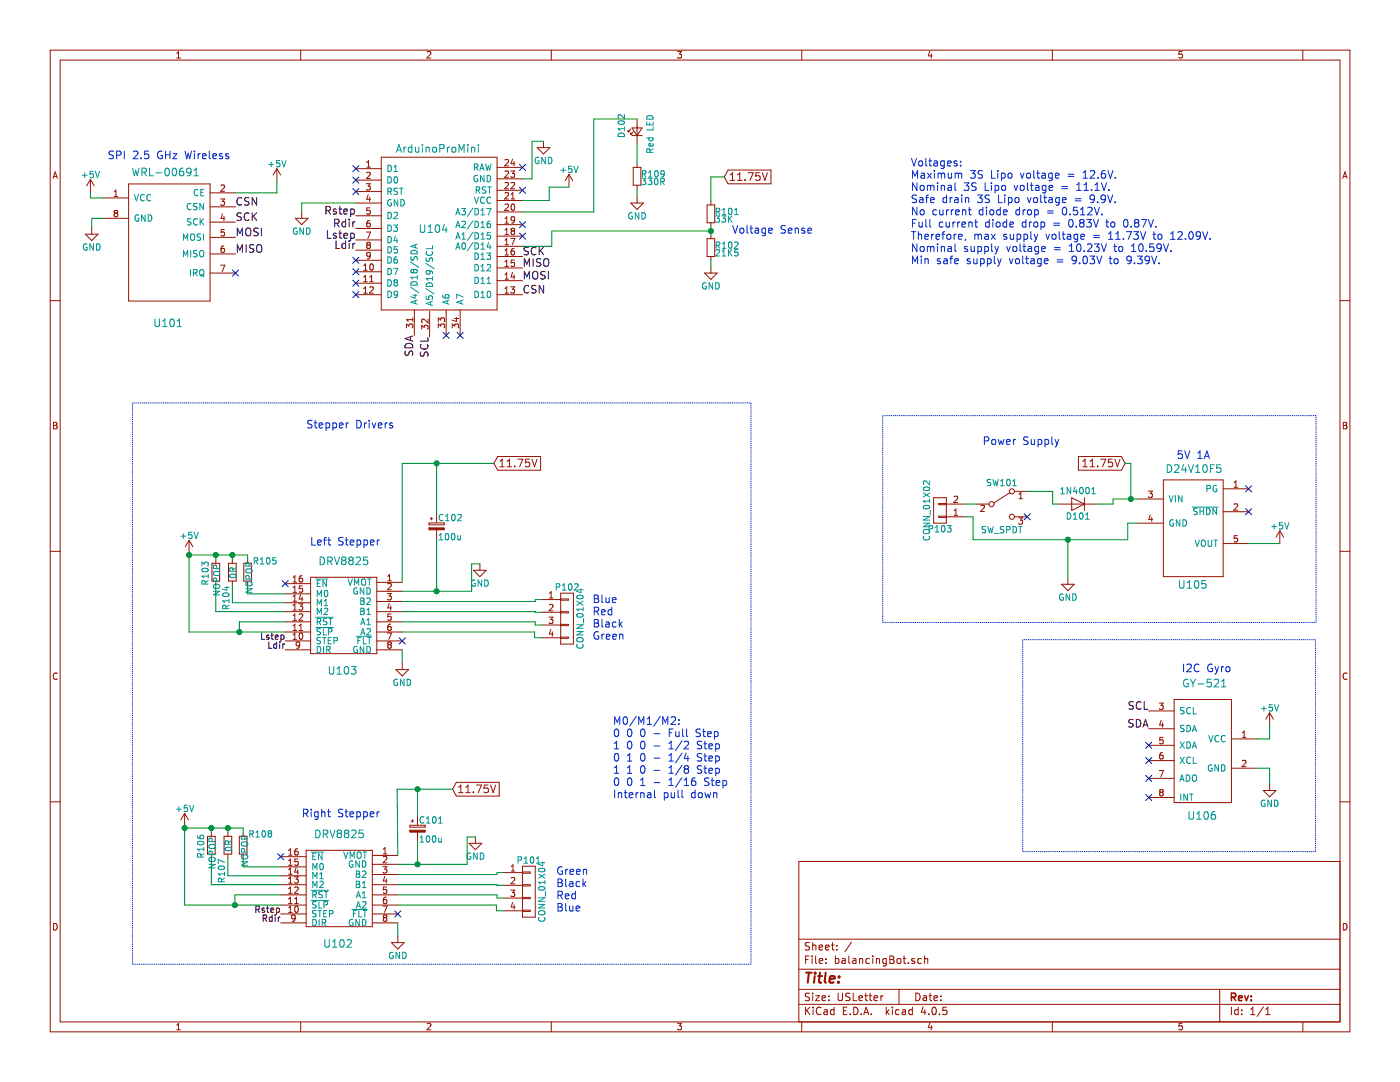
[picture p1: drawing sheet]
<svg xmlns="http://www.w3.org/2000/svg" width="279mm" height="216mm" viewBox="0 0 279 216" stroke-linecap="round" stroke-linejoin="round" font-family="sans-serif">
<g fill="none" stroke="#981200" stroke-width=".2">
<path d="M10 10h259.4v195.9h-259.4zM12 12h255.4v191.9h-255.4zM35.3 11.6h.7M35.3 10.6l.3-.3v1.3M60 10v2M85.3 10.4l.4-.1 .3 .3-.8 1h.8M110 10v2M135.2 10.3h.8l-.4 .5h.3l.1 .2-.1 .5-.1 .1-.6-.1M160 10v2M185.6 10.2l-.3 1h.7M185.9 10.7v.9M210 10v2"/>
<path d="M235.9 10.3h-.6v.6l.1-.1h.5l.1 .5-.2 .3-.5-.1M260 10v2M10.6 35.6l.4-1.3 .4 1.3M10.7 35.2h.6M18 35.8l-.7 1.3M18 35.8v2.6M18 35.8l.8 1.3M20.6 39.5h5.1M22.8 39.2h.7M22.8 38.3l.3-.4v1.3M25.7 36.7h16.2v23.4h-16.2zM41.9 38.5h5.1"/>
<path d="M44 39.7h.8l-.4 .5 .4 .1v.5l-.2 .2-.6-.2M44.1 37l.5-.1 .2 .4-.8 .9h.8M55.3 33.7l-.8 1.2M55.3 33.7v2.5M55.3 33.7l.7 1.2M71 33.7h5.1M71 35.9h5.1M71 38.2h5.1M73.1 36.7h.8l-.4 .4 .4 .1v.6l-.2 .1-.6-.1M73.2 33.4h.7M73.2 32.4l.3-.3v1.3M73.2 34.5l.5-.1 .2 .3-.8 .9h.8"/>
<path d="M73.5 38.9l-.3 .9h.8M73.8 39.3v.9M76.1 31.4h23.1v30.4h-23.1zM99.2 38h5.1M99.2 35.7h5.1M99.2 33.4h5.1M100.8 38.5l.5-.1 .2 .4-.8 .9h.8M100.8 34.2l.5-.1 .2 .4-.8 .9h.8M100.8 31.9l.5-.1 .2 .4-.8 .9h.8M100.8 36.5l.5-.1 .2 .4-.8 .9h.8M101.9 34.1h.8l-.4 .5 .4 .1v.6l-.2 .1-.6-.1M102 39.7h.7"/>
<path d="M102 36.5l.5-.1 .2 .4-.8 .9h.8M102 38.8l.4-.4v1.3M102.3 31.7l-.3 1h.8M102.6 32.2v.9M107.2 29.5h2.5l-1.2 1.2zM108.5 28.2v1.3M113.6 34.8l-.8 1.3M113.6 34.8v2.5M113.6 34.8l.7 1.3M125.4 26v.3M125.4 26.3h.2M125.9 26.5v.3"/>
<path d="M125.9 26.8h.2M125.9 25.8l-.5 .5M126.1 27.1h2.1M126.1 25.5h2.1l-1.1 1.6zM126.4 33.4h1.5v3.6h-1.5zM126.4 26.3l-.5 .5M127.1 23.7v5.1M127.1 32.6v.8M127.1 37v.7M127.1 39.2v1.3M145.3 33.9h8.6v2.8h-8.6l-.8-1.4zM145.7 36h.9"/>
<path d="M145.7 34.9l.5-.4v1.5M147.2 36h.9M147.2 34.9l.4-.4v1.5M148.7 35.8v.2M149.3 34.5h1l-.6 1.5M151.6 34.5h-.7l-.1 .7 .2-.1h.6l.1 .6-.3 .3-.6-.2M152.1 34.5l.5 1.5 .6-1.5M268 35.6l.4-1.3 .4 1.3M268.1 35.2h.6M10 60h2M17 46.7h2.6l-1.3 1.3zM18.3 45.5v1.2"/>
<path d="M20.6 43.6h5.1M23 42.5l-.2-.2 .2-.3 .4 .1 .1 .2-.2 .2M23 42.5l-.2 .3v.3l.2 .2h.3l.2-.3-.1-.4-.1-.1M23 42.5h.3M41.9 41.3h5.1M41.9 44.3h5.1M41.9 47.4h5.1M41.9 50.7h5.1M41.9 54.5h5.1M44 52.9h.9l-.6 1.3M44.4 42.7l-.3 .9h.8M44.7 49.1h-.4l-.1 .3-.1 .7 .2 .3 .5-.2v-.4l-.1-.2h-.4l-.2 .2"/>
<path d="M44.7 43.2v.8M44.8 45.8h-.6l-.1 .6 .2-.1 .5 .1v.5l-.2 .2-.5-.2M58.9 43.6h2.6l-1.3 1.2zM60.2 42.3v1.3M71 40.5h5.1M71 43.1h5.1M71 45.6h5.1M71 47.9h5.1M71 49.9h5.1M71 51.9h5.1M71 54.2h5.1M71 56.5h5.1"/>
<path d="M71 58.8h5.1M72.6 53.9h.7M72.6 53l.3-.3v1.2M72.6 55.3l.3-.4v1.3M72.6 57.6l.3-.4v1.3M72.6 56.2h.7M72.6 58.5h.7M73.1 46.3h.9l-.6 1.3M73.4 48.9l-.2 .2v.4l.2 .1h.3l.2-.2v-.4l-.2-.1M73.4 48.9l-.2-.3 .2-.3 .5 .1v.2l-.2 .3M73.4 48.9h.3M73.8 44l-.4 .1-.2 .2v.7l.2 .3 .5-.1v-.5l-.1-.1-.4-.1-.2 .2"/>
<path d="M73.8 57.3l.5-.1 .2 .4-.8 .9h.8M73.8 56.2h.7M73.8 55.3l.4-.4v1.3M73.9 41.5h-.7v.6l.2-.1 .5 .1v.5l-.2 .1-.5-.1M73.9 50.9l-.2 .3h-.3l-.2-.3 .1-.5h.4l.2 .2a.84 .84 0 0 1-.4 1h-.2M73.9 52.8l.2-.1a.67 .67 0 0 1 .4 .6 .67 .67 0 0 1-.4 .6l-.3-.5zM99.2 42.3h5.1M99.2 40h5.1M99.2 58.8h5.1M99.2 56h5.1M99.2 53.5h5.1M99.2 51.2h5.1"/>
<path d="M99.2 49.1h5.1M99.2 47.1h5.1M99.2 44.8h5.1M100.8 40.8l.5-.1 .2 .4-.8 .9h.8M100.8 44.5h.7M100.8 48.8h.7M100.8 43.6l.3-.3v1.2M100.8 58.5h.7M100.8 45.9l.3-.4v1.3M100.8 47.9l.3-.3v1.2M100.8 50l.3-.4v1.3M100.8 52.2l.3-.3v1.3"/>
<path d="M100.8 54.8l.3-.4v1.3M100.8 57.6l.3-.4v1.3M100.8 55.7h.7M100.8 53.2h.7M100.8 50.9h.7M100.8 46.8h.7M101.9 57.2h.8l-.4 .5 .4 .1v.6l-.2 .1-.6-.1M101.9 47.6h.9l-.6 1.2M102.1 40.8l.2-.1a.67 .67 0 0 1 .4 .7 .67 .67 0 0 1-.4 .6l-.3-.5zM102.2 46.1l-.2-.3 .2-.3 .5 .1v.2l-.2 .3M102.2 46.1l-.2 .2v.4l.2 .1h.3l.2-.2v-.4l-.2-.1M102.2 46.1h.3"/>
<path d="M102.3 54.4l-.3 .9h.8M102.6 49.6l-.4 .1-.2 .2v.7l.2 .3 .5-.2v-.4l-.1-.2h-.4l-.2 .2M102.6 54.8v.9M102.7 51.9h-.7v.6l.2-.1 .5 .1v.5l-.2 .2-.5-.2M102.7 43.8l-.2 .2h-.3l-.2-.2 .1-.5h.4l.2 .2a.84 .84 0 0 1-.3 1h-.3M125.9 40.5h2.5l-1.3 1.3zM140.6 54.5h2.5l-1.2 1.3zM141.1 47.6h1.5v3.6h-1.5zM141.1 40.9h1.5v3.5h-1.5zM141.9 40.1v.8M141.9 44.4v.8M141.9 46.9v.7"/>
<path d="M141.9 51.2v.7M141.9 53.2v1.3M267.4 60h2M81.1 65.4v-.8l.5 .5 .1-.4h.6l.1 .2-.1 .5M82.4 63.4v.7M82.4 63.8h-1.3l.4 .3M82.7 61.8v5.1M84.2 65.7v-.8l.4 .4 .1-.4h.6l.1 .2-.1 .6M85.4 63.7v.8l-.9-.8-.3 .2 .1 .5M85.7 62.1v5.1M87.5 65.4v-.8l.4 .5 .2-.4h.5l.1 .2-.1 .5M87.5 64.2v-.8l.4 .5 .2-.4h.5l.1 .2-.1 .5"/>
<path d="M89 61.8v5.1M90.3 65.4v-.8l.4 .5 .1-.4h.6l.1 .2-.1 .5M90.7 63.6h.8M91.1 63.4v.7l-.9-.2M91.8 61.8v5.1M10.7 84.3h.4l.3 .2-.3 .4 .3 .2-.2 .5h-.5zM10.7 84.9h.4M99.3 91.1h8.6v2.7h-8.6l-.7-1.3zM99.8 93.1h.8M99.8 92l.4-.4v1.5M101.2 93.1h.9M101.2 92l.5-.4v1.5"/>
<path d="M102.7 93v.1M103.3 91.6h1.1l-.7 1.5M105.7 91.6h-.8l-.1 .8 .3-.2 .5 .1 .1 .6-.3 .2-.6-.1M106.2 91.6l.5 1.5 .5-1.5M186.3 99.3h2.6v5.1h-2.6zM190.4 99.1l.5-.1 .2 .4-.8 .9h.8M201.6 98.3l-3.2 2M202.5 98h2.5M203.4 99.5h.7M203.4 98.6l.3-.4v1.3M213.9 99.3l2.5 1.3-2.5 1.3zM215.2 91.1h8.6l.8 1.4-.8 1.3h-8.6z"/>
<path d="M216.1 93.1h.9M216.1 92l.4-.4v1.5M216.4 99.3v2.6M217.5 93.1h.9M217.5 92l.5-.4v1.5M219.1 93v.1M219.7 91.6h1l-.7 1.5M222 91.6h-.8v.8l.2-.2 .5 .1 .2 .6-.3 .2-.6-.1M222.5 91.6l.5 1.5 .5-1.5M227.1 99.6h5.1M229.2 98h.8l-.4 .5 .3 .1v.5l-.1 .2-.6-.2M232.2 95.8h11.9v19.3h-11.9z"/>
<path d="M244.1 97.5h5.1M246.3 97.2h.7M246.3 96.3l.3-.3v1.2M268.1 84.3h.4l.3 .2-.3 .4 .3 .2-.2 .5h-.5zM268.1 84.9h.4M10 110h2M37.7 107.8l-.7 1.3M37.7 107.8v2.6M37.7 107.8l.8 1.3M42.3 112.4h1.5v3.6h-1.5zM43.1 111.6v.8M43.1 116v.7"/>
<path d="M45.6 112.4h1.5v3.6h-1.5zM46.4 111.6v.8M46.4 116v.7M48.7 112.4h1.5v3.6h-1.5zM49.4 111.6v.8M49.4 116v.7M56.9 118.5h5.1M56.9 116.5h5.1M58.5 115.2l.3-.3v1.3M58.5 117.3l.3-.4v1.3M58.5 119l.3-.3v1.3M58.5 120h.7"/>
<path d="M58.5 118.2h.7M58.5 116.2h.7M60 118.6l-.3 .9h.8M60.3 114.9h-.4l-.1 .3-.1 .7 .2 .3 .5-.2v-.4l-.1-.2h-.4l-.2 .2M60.3 119.1v.9M60.4 116.9h-.6l-.1 .6 .2-.1 .5 .1v.6l-.2 .1-.5-.1M62 115.2h13.2v15.2h-13.2zM75.2 116.2h5.1M75.2 118h5.1M77.3 118.4h.8l-.4 .5 .3 .1v.6l-.1 .1-.6-.1M77.4 115.9h.7M77.4 115l.3-.4v1.3"/>
<path d="M77.4 116.5l.5-.1 .2 .4-.8 .9h.8M85.6 104.3h3.1v.4h-3.1zM85.9 103.5h.5M86.1 103.3v.5M87.1 102.5v1.8M87.1 105.7v1.9M94.5 113.8h2.5l-1.2 1.3zM95.8 112.5v1.3M108.1 119.6h3.8M109.6 119.3h.8M109.6 118.4l.4-.3v1.2M111.9 118.4h2.5v10.1h-2.5z"/>
<path d="M111.9 119.5h1.5v.3h-1.5M188.9 100.5h-1.6v.2h1.6M188.9 103h-1.6v.3h1.6M188.9 103.1h3.8M188.9 100.6h3.8M190.4 102.8h.7M190.4 101.9l.4-.4v1.3M194.8 100.6h2.6M195.7 100.9l.5-.1 .3 .3-.8 1h.8M202.5 103.1h2.5M203.3 103.3h.8l-.5 .5 .4 .1v.6l-.2 .1-.5-.1M211.3 100.6h7.7"/>
<path d="M211.9 116.6h2.5l-1.3 1.3zM213.1 115.3v1.3M227.1 104.4h5.1M229.6 102.7l-.3 1h.7M229.9 103.2v.9M244.1 102.1h5.1M244.1 108.5h5.1M246.3 100.6l.5-.1 .2 .4-.8 .9h.8M247 106.9h-.7v.6l.2-.1 .5 .1v.5l-.2 .2-.5-.2M255.4 105.9l-.8 1.3M255.4 105.9v2.6M255.4 105.9l.8 1.3"/>
<path d="M267.4 110h2M11.4 134.4a.62 .62 0 0 0-.8 .4 .62 .62 0 0 0 .6 .8l.2-.1M56.9 122h5.1M56.9 124.1h5.1M56.9 126.1h5.1M56.9 127.9h5.1M56.9 129.7h5.1M56.9 120.3h5.1M58.5 120.8l.3-.3v1.2M58.5 122.9l.3-.4v1.3M58.5 124.9l.3-.4v1.3M58.5 126.7l.3-.4v1.3"/>
<path d="M58.5 123.8h.7M58.5 125.8h.7M58.5 127.6h.7M58.5 121.7h.7M59.6 120.5h.8l-.4 .5 .4 .1v.5l-.2 .1-.6-.1M59.7 122.6l.5-.1 .2 .4-.8 .9h.8M59.7 125.8h.7M59.7 124.9l.4-.4v1.3M59.8 126.4l.2-.1a.67 .67 0 0 1 .4 .6 .67 .67 0 0 1-.4 .7l-.3-.5zM59.8 128.6l-.2 .3h-.3l-.2-.3 .1-.5h.4l.2 .2a.84 .84 0 0 1-.3 1.1h-.3M75.2 120h5.1M75.2 122h5.1"/>
<path d="M75.2 124.1h5.1M75.2 126.1h5.1M75.2 127.9h5.1M75.2 129.7h5.1M77.3 126.3h.8l-.5 1.3M77.6 128.6l-.2-.2 .2-.3 .4 .1 .1 .2-.2 .2M77.6 128.6l-.2 .3v.3l.2 .2h.3l.2-.3-.1-.3-.1-.2M77.6 128.6h.3M77.7 120.4l-.3 .9h.7M78 124.5l-.4 .1-.2 .2v.8l.2 .2 .4-.1 .1-.5-.1-.1-.4-.1-.2 .2M78 120.9v.8M78 122.5h-.6v.6l.2-.1 .4 .1v.5l-.1 .2-.5-.2"/>
<path d="M79 133.6h2.5l-1.2 1.3zM80.3 132.3v1.3M108.1 122.2h3.8M108.1 124.7h3.8M108.1 127.3h3.8M109.6 123.1h.8l-.5 .5 .4 .1v.6l-.2 .1-.5-.1M109.6 120.7l.5-.1 .3 .4-.8 .9h.8M109.9 125.6l-.3 .9h.8M110.2 126.1v.8M111.9 122h1.5v.3h-1.5M111.9 127.1h1.5v.3h-1.5M111.9 124.6h1.5v.2h-1.5"/>
<path d="M234.3 139.6h11.5v20.5h-11.5zM268.8 134.4a.62 .62 0 0 0-.8 .4 .62 .62 0 0 0 .6 .8l.2-.1M10 160h2M91.1 156.1h8.5v2.8h-8.5l-.8-1.4zM91.5 158.2h.9M91.5 157.1l.5-.5v1.6M93 158.2h.8M93 157.1l.4-.5v1.6M94.5 158v.2M95.1 156.6h1l-.7 1.6M97.4 156.6h-.7l-.1 .8 .2-.2 .5 .1 .2 .6-.3 .3-.6-.2M97.9 156.6l.5 1.6 .5-1.6"/>
<path d="M229.2 141.9h5.1M229.2 145.4h5.1M229.2 148.7h5.1M229.2 151.8h5.1M229.2 155.3h5.1M229.2 159.1h5.1M231.4 140.3h.7l-.4 .5 .4 .1v.5l-.2 .2-.5-.2M231.4 153.7h.8l-.5 1.3M231.7 158.1l-.3-.2 .3-.3 .4 .1v.2l-.2 .2M231.7 158.1l-.3 .2 .1 .4 .2 .1h.2l.2-.2v-.4l-.2-.1M231.7 158.1h.2M231.7 143.8l-.3 .9h.8"/>
<path d="M232 150.2h-.3l-.2 .3-.1 .7 .3 .3 .4-.2v-.4l-.1-.2h-.3l-.3 .2M232 144.2v.9M232.1 147.1h-.6l-.1 .6 .2-.1 .5 .1v.6l-.2 .1-.5-.1M245.8 147.4h5M245.8 153.3h5M247.9 147.1h.8M247.9 146.2l.4-.3v1.2M247.9 151.8l.5-.1 .3 .4-.8 .9h.8M252.1 157.7h2.5l-1.2 1.3zM253.4 142.2v2.6M253.4 156.5v1.2M253.4 142.2l-.8 1.3"/>
<path d="M253.4 142.2l.7 1.3M267.4 160h2M36.8 162.3l-.7 1.3M36.8 162.3v2.5M36.8 162.3l.8 1.3M41.4 166.9h1.5v3.5h-1.5zM42.2 166.1v.8M42.2 170.4v.8M44.7 166.9h1.5v3.5h-1.5zM45.5 166.1v.8M45.5 170.4v.8M47.8 166.9h1.5v3.5h-1.5z"/>
<path d="M48.5 166.1v.8M48.5 170.4v.8M56 176.5h5.1M56 178.6h5.1M56 174.8h5.1M56 173h5.1M56 170.9h5.1M57.6 178.3h.7M57.6 169.7l.4-.3v1.2M57.6 171.8l.4-.4v1.3M57.6 173.5l.4-.3v1.2M57.6 175.3l.4-.3v1.2"/>
<path d="M57.6 177.3l.4-.3v1.3M57.6 179.4l.4-.4v1.3M57.6 176.2h.7M57.6 174.4h.7M57.6 172.7h.7M57.6 170.6h.7M58.7 175h.8l-.4 .4 .4 .1v.6l-.2 .1-.6-.1M58.8 177.1l.5-.1 .2 .3-.8 1h.8M58.8 179.4l.4-.4v1.3M59.1 173.1l-.3 .9h.8M59.4 169.4h-.4l-.1 .3-.1 .7 .2 .2 .5-.1v-.4l-.1-.2-.4-.1-.2 .3M59.4 173.6v.8"/>
<path d="M59.5 171.4h-.6l-.1 .6 .2-.1 .5 .1v.5l-.2 .2-.5-.2M61.1 169.7h13.2v15.2h-13.2zM74.3 170.7h5.1M74.3 172.5h5.1M74.3 174.5h5.1M74.3 176.5h5.1M74.3 178.6h5.1M76.4 172.9h.8l-.4 .5 .4 .1v.6l-.2 .1-.6-.1M76.5 170.4h.7M76.5 169.5l.3-.4v1.3M76.5 171l.5-.1 .2 .3-.8 1h.8M76.8 174.9l-.3 .9h.8"/>
<path d="M77.1 179l-.4 .1-.2 .2v.7l.2 .3 .5-.1v-.5l-.1-.1-.4-.1-.2 .2M77.1 175.4v.8M77.2 177h-.7v.6l.2-.1 .5 .1v.5l-.2 .2-.5-.2M81.8 164.7h3.1v.3h-3.1zM82.1 163.8h.5M82.3 163.6v.5M83.3 162.8v1.9M83.3 166v1.9M93.6 168.3h2.6l-1.3 1.2zM94.9 167v1.3M100.5 174.1h3.8M100.5 176.7h3.8"/>
<path d="M100.5 179.2h3.8M101.9 177.6h.8l-.4 .5 .4 .1v.6l-.2 .1-.6-.1M102 175.2l.5-.1 .2 .3-.8 1h.8M102 173.8h.7M102 172.9l.4-.4v1.3M104.3 176.5h1.5v.3h-1.5M104.3 172.8h2.5v10.2h-2.5zM104.3 174h1.5v.2h-1.5M104.3 179.1h1.5v.2h-1.5M267.4 171.9h-108v32M10.7 184.3a.65 .65 0 0 1 .7 .6 .65 .65 0 0 1-.7 .7zM56 180.6h5.1"/>
<path d="M56 182.4h5.1M56 184.1h5.1M57.6 180.3h.7M57.6 182.1h.7M57.6 181.2l.4-.4v1.3M58.8 180.3h.7M58.9 180.9l.2-.1a.67 .67 0 0 1 .4 .6 .67 .67 0 0 1-.4 .7l-.3-.5zM58.9 183.1l-.2 .3h-.3l-.2-.3 .1-.5h.4l.2 .2a.84 .84 0 0 1-.3 1h-.3M74.3 180.6h5.1M74.3 182.4h5.1M74.3 184.1h5.1M76.4 180.8h.9l-.6 1.3"/>
<path d="M76.7 183.1l-.2-.2 .2-.3 .5 .1v.2l-.2 .2M76.7 183.1l-.2 .3v.3l.2 .1h.3l.2-.2v-.4l-.2-.1M76.7 183.1h.3M78.1 188.1h2.6l-1.3 1.3zM79.4 186.8v1.3M100.5 181.7h3.8M102.3 180.1l-.3 .9h.8M102.6 180.6v.8M104.3 181.6h1.5v.3h-1.5M159.4 197.4h108M159.4 193.4h108M159.4 187.4h108"/>
<path d="M160.8 191.5h.5M161.5 190.8h-.7v1.5M161.6 198.2h-.6l-.3 .3 .1 .3 .7 .3v.4l-.2 .2-.6-.1M161.6 188.1h-.6l-.3 .2 .1 .3 .7 .4v.4l-.2 .2-.6-.1M162.1 190.8v.1M162.1 191.3v1M162.2 188.1v1.5M162.2 198.2v.1M162.2 198.7v1M162.2 188.7l.2-.1h.4v1M162.8 198.7h.7l-.7 1h.7M162.8 190.8v1.2l.2 .3"/>
<path d="M163.5 189.1l.7-.2-.1-.3h-.4l-.2 .2v.7h.6M163.5 191.8l.7-.2-.1-.3h-.4l-.2 .2 .1 .7h.5M164 199.2l.8-.2-.1-.2-.4-.1-.3 .2 .1 .7h.6M164.8 189.1l.7-.2-.1-.3h-.4l-.2 .2v.7h.6M164.9 192.1v.2M164.9 191.3v.2M165.4 199.5v.2M165.4 198.8v.1M165.9 188.6h.6M166.1 188.1v1.3l.4 .2M166.7 191.3h.4l.3 .2-.1 .7h-.6M166.7 190.8v1.5"/>
<path d="M167 189.4v.2M167 188.6v.2M167.3 198.2v1.2l.3 .3h.3l.2-.3v-1.2M168.1 191.3h.5l.1 1M168.7 191.6l-.5 .1-.2 .2 .2 .4 .5-.1M169.4 190.8v1.2l.2 .3M169.6 198.2h-.5l-.3 .3v.3l.8 .3v.4l-.2 .2-.6-.1M169.9 188l-1.3 1.9M170.2 191.3h.6v1M170.3 198.2v1.5h.7M170.8 191.6l-.5 .1-.2 .2 .2 .4 .5-.1M171.4 199.2l.7-.2v-.2l-.5-.1-.2 .2 .1 .7h.6"/>
<path d="M171.5 191.4l.2-.1h.4l.1 1M171.5 191.3v1M172.6 198.7h.5M172.8 198.2v1.3l.3 .2M173.4 198.7h.6M173.5 191.3h-.4l-.3 .2 .1 .6 .2 .2 .4-.1M173.6 198.2v1.3l.4 .2M174.2 190.8v.1M174.2 191.3v1M174.4 199.2l.7-.2v-.2l-.4-.1-.3 .2 .1 .7h.6M174.9 191.4l.2-.1h.4v1M174.9 191.3v1"/>
<path d="M175.8 198.7v1M176.2 198.7l-.4 .3M176.9 191.3l-.1 1.3-.2 .2-.4-.1M176.9 191.3h-.5l-.2 .2v.6l.2 .2 .5-.1M177.6 191.5h.5M177.6 190.8h.5l.3 .2-.1 .3-.2 .2 .3 .1v.4l-.2 .3h-.6zM179.1 191.4l.2-.1 .4 .1 .1 .6-.1 .2-.4 .1-.2-.2zM179.4 197.4v3M180.2 191.3h.6M180.4 190.8v1.2l.4 .3M181.3 192.1v.2M182.5 191.3a.37 .37 0 0 0-.6 .2l.1 .2 .5 .1 .1 .2-.2 .3-.5-.1"/>
<path d="M182.8 198.2a.76 .76 0 0 1 .8 .7 .76 .76 0 0 1-.8 .8zM183.9 191.3h-.5l-.3 .2 .1 .6 .2 .2 .5-.1M184.3 198.8h.5l.1 .9M184.5 191.4l.2-.1h.4l.1 1M184.5 190.8v1.5M184.9 199l-.5 .1-.2 .2 .2 .4 .5-.1M185.4 198.7h.6M185.6 198.2v1.3l.4 .2M186.4 199.2l.7-.2v-.2l-.5-.1-.2 .2 .1 .7h.6M187.8 199.5v.2M187.8 198.8v.1M243.4 197.4v6.5"/>
<path d="M268.1 184.3a.65 .65 0 0 1 .7 .6 .65 .65 0 0 1-.7 .7zM35.3 204.5l.3-.3v1.3M35.3 205.5h.7M60 203.9v2M85.3 204.3l.4-.1 .3 .3-.8 1h.8M110 203.9v2M135.2 204.2h.8l-.4 .5h.3l.1 .2-.1 .5-.1 .1-.6-.1M159.4 200.4h108M160 203.9v2M160.8 201v1.5M161 201.6l.6 .9M161.6 201l-.8 .8"/>
<path d="M162.3 201v.1M162.3 201.5v1M163.8 201.1a.71 .71 0 0 0-1 .5 .71 .71 0 0 0 .8 .9l.2-.2M164.5 201.5h.6v1M165.1 201.8l-.5 .1-.2 .2 .2 .4 .5-.1M166.5 201.5h-.5l-.3 .3 .1 .5 .2 .2 .5-.1M166.5 201v1.5M168.3 201.7h.5M169 201h-.7v1.5h.7M169.7 202.3v.2M170.4 201a.76 .76 0 0 1 .8 .7 .76 .76 0 0 1-.8 .8zM171.9 202.3v.2"/>
<path d="M172.4 202.5l.5-1.5 .5 1.5M172.5 202h.7M173.9 202.3v.2M176.9 201v1.5M177 201.9l.5 .6M177.5 201.5l-.6 .5M178.1 201v.1M178.1 201.5v1M179.4 201.5h-.4l-.3 .3 .1 .5 .2 .2 .4-.1M180.1 201.5h.6v1M180.7 201.8l-.4 .1-.3 .2 .3 .4 .4-.1M182.1 201.5h-.5l-.2 .3v.5l.2 .2 .5-.1"/>
<path d="M182.1 201v1.5M184.2 200.9l-.3 1.1h.9M184.6 201.5v1M185.4 202.3v.2M185.6 204.1l-.3 1h.7M185.9 204.6v.9M186.1 201.1l.2-.1a.8 .8 0 0 1 .6 .7 .8 .8 0 0 1-.6 .8l-.2-.2-.1-.4zM187.5 202.3v.2M188.9 201h-.7l-.1 .7 .3-.2 .4 .1 .2 .2-.1 .5-.2 .2-.6-.2M210 203.9v2M235.9 204.2h-.6v.6l.1-.1h.5l.1 .5-.2 .3-.5-.1M245.8 201v1.5"/>
<path d="M247.1 201.5h-.4l-.3 .3 .1 .5 .2 .2 .4-.1M247.1 201v1.5M247.8 202.3v.2M247.8 201.5v.2M249.6 202.5h.9M249.6 201.4l.4-.4v1.5M252.2 200.9l-1.3 1.9M252.6 202.5h.9M252.6 201.4l.4-.4v1.5M260 203.9v2"/>
<circle cx="201.9" cy="98" r=".51"/>
<circle cx="197.9" cy="100.6" r=".51"/>
<circle cx="201.9" cy="103.1" r=".51"/>
</g>
<g fill="none" stroke="#009596" stroke-width=".2">
<path d="M16.4 35h1M16.9 34.5v1M18.6 34.2h-.6l-.1 .6 .2-.1 .5 .1v.5l-.2 .2-.5-.2M19 34.2l.4 1.3 .5-1.3M26.5 33.6l.3 1.5 .3-1.1 .3 1.1 .4-1.5M26.8 38.8l.4 1.3 .4-1.3M28.3 34.4l.8-.1 .1-.2-.1-.4-.2-.1h-.6v1.5M28.7 34.4l.5 .7M28.8 38.9a.61 .61 0 0 0-.8 .5 .61 .61 0 0 0 .6 .7l.2-.1M29.9 33.6v1.5h.7M30.1 38.9a.61 .61 0 0 0-.9 .5 .61 .61 0 0 0 .6 .7l.3-.1M31.1 34.5h1.2"/>
<path d="M33.1 33.7l.2-.1a.81 .81 0 0 1 .5 .7 .81 .81 0 0 1-.5 .8l-.2-.2-.2-.4zM34.5 33.7l.2-.1a.81 .81 0 0 1 .6 .7 .81 .81 0 0 1-.6 .8l-.2-.2-.1-.4zM36.5 33.6h-.4a.99 .99 0 0 0 0 1.5l.5-.2 .1-.5-.3-.3h-.3l-.3 .3M38.1 34.2l-.3 .3h-.2l-.3-.3v-.5l.5-.1a.96 .96 0 0 1-.1 1.5h-.3M38.7 35.1h.9M38.7 34l.5-.4v1.5M39.5 37.9a.61 .61 0 0 0-.8 .4 .61 .61 0 0 0 .6 .8l.2-.2M40.1 38.4h.4M40.7 37.8h-.6v1.3h.6M53.6 32.8h1M54.1 32.3v1M55.8 32h-.6v.6l.1-.1 .5 .1v.6l-.2 .1-.4-.1"/>
<path d="M56.2 32l.5 1.3 .4-1.3M77.4 33a.64 .64 0 0 1 .7 .6 .64 .64 0 0 1-.7 .6zM77.4 35.3a.64 .64 0 0 1 .7 .6 .64 .64 0 0 1-.7 .6zM77.4 38.2l.6-.1 .1-.5-.7-.1v1.3M77.7 38.2l.4 .6M78.1 39.9a.59 .59 0 0 0-.7 .5 .59 .59 0 0 0 .7 .6v-.5h-.2M78.6 34.2h.7M78.6 33.3l.4-.3v1.2M78.7 35.4l.2-.1a.67 .67 0 0 1 .5 .6 .67 .67 0 0 1-.5 .6l-.3-.5zM79.1 30.4l.5-1.5 .5 1.5M79.2 29.9h.8M79.3 37.6h-.6v.4l.5 .3 .1 .3-.2 .2-.5-.1"/>
<path d="M79.4 39.8v1.3l-.7-1.3v1.3M79.7 37.5h.7M80 39.8a.64 .64 0 0 1 .7 .7 .64 .64 0 0 1-.7 .6zM80.1 37.5v1.3M80.6 29.4v1M81 29.4l-.4 .3M82.2 29.4h-.4l-.3 .3v.4l.1 .2h.6M82.2 28.9v1.5M82.9 29.4v.8a.38 .38 0 0 0 .7 0M83.6 29.4v1M84.3 28.9v.1M84.3 29.4v1"/>
<path d="M85 29.5l.1-.1a.36 .36 0 0 1 .6 .2v.8M85 29.4v1M86.4 29.5l.2-.1 .5 .1v.6l-.1 .2-.4 .1-.2-.2zM87.8 29.7l.7-.1 .2-.2-.1-.4-.2-.1h-.6v1.5M89.3 29.4v1M89.7 29.4l-.4 .3M90.2 29.5l.3-.1 .4 .1 .1 .6-.2 .2-.3 .1-.3-.2zM91.6 30.4v-1.5l.5 1 .5-1v1.5M93.4 28.9v.1M93.4 29.4v1M94.1 29.5l.1-.1a.36 .36 0 0 1 .6 .2v.8M94.1 29.4v1"/>
<path d="M94.7 39.3l.4 1.3 .4-1.3M94.7 33.4l.6-.1v-.5l-.6-.1v1.3M95 33.4l.4 .6M95 37.9h.6l.1-.5-.7-.1v1.3M95.3 35.1a.59 .59 0 0 0-.7 .5 .59 .59 0 0 0 .7 .6v-.5h-.2M95.3 37.9l.4 .7M95.5 28.9v.1M95.5 29.4v1M95.8 34l.4-1.3 .4 1.3M95.9 33.6h.6M96.6 35v1.3l-.7-1.3v1.3M96.7 39.4a.61 .61 0 0 0-.9 .5 .61 .61 0 0 0 .6 .7l.3-.1"/>
<path d="M96.9 32.7l.3 1.3 .3-.9 .2 .9 .3-1.3M97 37.3l-.7 .1v.4l.5 .2 .2 .3-.3 .3-.4-.1M97.2 35a.64 .64 0 0 1 .7 .6 .64 .64 0 0 1-.7 .7zM97.3 37.3h.8M97.7 37.3v1.3M97.9 39.4a.61 .61 0 0 0-.8 .5 .61 .61 0 0 0 .6 .7l.2-.1M107.5 31.4a.59 .59 0 0 0-.7 .6 .59 .59 0 0 0 .7 .6l.1-.5h-.3M108.8 31.4v1.3l-.7-1.3v1.3M109.4 31.4a.64 .64 0 0 1 .8 .6 .64 .64 0 0 1-.8 .7zM111.9 34h1M112.4 33.5v.9M114.1 33.2h-.6v.6l.1-.1 .5 .1v.5l-.2 .1-.4-.1"/>
<path d="M114.5 33.2l.4 1.2 .5-1.2M123.4 26.8a.69 .69 0 0 1 .8-.2 .69 .69 0 0 1 .4 .7h-1.2zM123.4 24.3a.76 .76 0 0 1 1.2 .2 .74 .74 0 0 1-1.2-.1zM124.6 22.9v.8l-.9-.8-.3 .2 .1 .5M124.6 25.3v.7M124.6 25.7h-1.2l.3 .3M128.1 35.6h.8l-.5 .5 .4 .1v.5l-.2 .2-.5-.2M128.2 34.7l.6-.1 .1-.4-.7-.1v1.2M128.5 34.7l.4 .6M129.1 24.3v.6h1.2v-.6M129.1 27.5h1.2M129.1 23.3a.69 .69 0 0 1 .8-.2 .69 .69 0 0 1 .4 .7h-1.2z"/>
<path d="M129.3 35.6h.8l-.4 .5 .3 .1v.5l-.1 .2-.6-.2M129.4 35.3h.7M129.4 34.4l.4-.3v1.2M129.6 27.5l-.1 .4 .2 .2 .6-.1v-.5M129.7 24.5v.4M129.7 30.4v-.6l-.5-.1-.1 .7h1.2M130.3 28.7v.3l-.2 .2-.5-.1v-.4l.2-.1 .1 .6M130.3 29.7l-.6 .4M130.3 25.3v.6h-1.2M130.7 35.7l.2-.1a.67 .67 0 0 1 .4 .6 .67 .67 0 0 1-.4 .7l-.3-.5zM130.7 34.2l.2-.1a.67 .67 0 0 1 .5 .6 .67 .67 0 0 1-.5 .6l-.3-.5zM131.9 36.2h.6v-.5l-.6-.1v1.3"/>
<path d="M132.2 36.2l.4 .7M132.6 34.6l-.3 .2h-.2l-.2-.2 .1-.5h.3l.3 .2a.84 .84 0 0 1-.4 1h-.2M17.3 48.7a.59 .59 0 0 0-.7 .6 .59 .59 0 0 0 .7 .6l.1-.5h-.2M18.7 48.7v1.2l-.8-1.2v1.2M19.3 48.7a.64 .64 0 0 1 .7 .6 .64 .64 0 0 1-.7 .6zM27.6 42.9a.59 .59 0 0 0-.7 .6 .59 .59 0 0 0 .7 .6l.1-.5h-.2M29 42.9v1.2l-.7-1.2v1.2M29.6 42.9a.64 .64 0 0 1 .7 .6 .64 .64 0 0 1-.7 .6zM36.6 48v-1.3l.4 .9 .5-.9v1.3M36.6 51.3v-1.3l.4 .9 .5-.9v1.3M38 53.8v1.3M38.1 50v1.3"/>
<path d="M38.1 40.7a.61 .61 0 0 0-.8 .4 .61 .61 0 0 0 .6 .8l.2-.2M38.1 43.7h-.6v.4l.5 .2 .1 .4-.2 .2-.5-.1M38.2 46.7h.5a.83 .83 0 0 1-.2 1.3 .44 .44 0 0 1-.5-.5zM38.6 54.5l.6-.1 .1-.5-.7-.1v1.3M38.9 54.5l.4 .6M39.3 40.6l-.6 .1v.4l.5 .2 .1 .3-.2 .3-.5-.1M39.3 50l-.6 .1v.4l.5 .2 .1 .3-.2 .3-.5-.1M39.4 43.7a.61 .61 0 0 0-.8 .5 .61 .61 0 0 0 .6 .7l.2-.1M39.9 50.2l.2-.2h.4a.83 .83 0 0 1-.1 1.3 .44 .44 0 0 1-.6-.5zM39.9 54l.2-.2h.4a.83 .83 0 0 1-.1 1.3 .44 .44 0 0 1-.6-.5zM39.9 43.6v1.3M40 46.7l-.6 .1v.4l.5 .2 .1 .3-.2 .3-.5-.1"/>
<path d="M40.1 54.8l.4 .2M40.1 44.2l.6 .7M40.5 55l.2 .2M40.6 40.6v1.3l-.7-1.3v1.3M40.6 46.7v1.3M40.7 43.6l-.8 .7M59.2 45.5a.59 .59 0 0 0-.7 .6 .59 .59 0 0 0 .7 .6l.1-.5h-.2M60.6 45.5v1.3l-.7-1.3v1.3M61.2 45.5a.64 .64 0 0 1 .7 .6 .64 .64 0 0 1-.7 .7zM77.4 44.9a.64 .64 0 0 1 .7 .6 .64 .64 0 0 1-.7 .7zM77.4 42.4a.64 .64 0 0 1 .7 .6 .64 .64 0 0 1-.7 .6zM77.4 51.3a.64 .64 0 0 1 .7 .6 .64 .64 0 0 1-.7 .6z"/>
<path d="M77.4 47.2a.64 .64 0 0 1 .7 .6 .64 .64 0 0 1-.7 .7zM77.4 49.2a.64 .64 0 0 1 .7 .7 .64 .64 0 0 1-.7 .6zM77.4 53.5a.64 .64 0 0 1 .7 .7 .64 .64 0 0 1-.7 .6zM77.4 55.8a.64 .64 0 0 1 .7 .7 .64 .64 0 0 1-.7 .6zM77.4 58.1a.64 .64 0 0 1 .7 .7 .64 .64 0 0 1-.7 .6zM78.6 44.9h.7l-.4 .5 .4 .1v.6l-.2 .1-.5-.1M78.6 53.5h.8l-.5 1.3M78.6 42.5l.5-.1 .2 .3-.7 .9h.7M78.9 56.4l-.3-.3 .3-.3 .4 .1v.2l-.2 .3M78.9 56.4l-.3 .2 .1 .4 .2 .1h.2l.2-.3v-.3l-.2-.1M78.9 56.4h.2M78.9 47.1l-.3 .9h.8"/>
<path d="M79.2 51.3h-.3l-.2 .3-.1 .7 .3 .2 .4-.1v-.4l-.1-.2-.3-.1-.3 .3M79.2 47.6v.9M79.3 49.2h-.6l-.1 .6 .2-.1 .5 .1v.6l-.2 .1-.5-.1M79.3 58.6l-.2 .3h-.2l-.3-.3 .1-.4 .4-.1 .2 .2a.84 .84 0 0 1-.3 1.1h-.3M81.9 57.3l1.7 1.1M81.9 52.3l1.7 1.1M82.1 56.4a.69 .69 0 0 1 .7-.2 .69 .69 0 0 1 .5 .7h-1.3zM82.1 50.2a.69 .69 0 0 1 .7-.2 .69 .69 0 0 1 .5 .6h-1.3zM82.1 51.2v.7h.4l.2-.6 .3-.1 .3 .2-.1 .5M82.4 58.9h.9M82.5 54l-.2-.3-.3 .3 .1 .4 .2 .1 .2-.3M82.5 54l.3-.3 .3 .1 .2 .2v.2l-.3 .3-.3-.1-.2-.2"/>
<path d="M82.5 54v.2M82.8 58.7v.8l-.9-.3M82.9 48.8v.6M82.9 60v.6M83.3 59.9l-1.3 .4 1.3 .4M83.3 55v.7M83.3 55.3h-1.3l.4 .4M83.3 48.7l-1.3 .4 1.3 .5M83.9 44.9v1.2l.3 .3h.3l.3-.3v-1.2M85 57.6l1.6 1M85 52.5l1.6 1.1M85.1 59.1v.6h.5l-.1-.1 .1-.5h.6l.1 .2-.1 .4"/>
<path d="M85.1 51.5l.1 .6h.3l.3-.5 .3-.1 .2 .2-.1 .5M85.1 56.7a.69 .69 0 0 1 .8-.2 .69 .69 0 0 1 .4 .6h-1.2zM85.2 50.2a.61 .61 0 0 0 .4 .8 .61 .61 0 0 0 .7-.6l-.1-.2M85.4 45.3l.5-.4v1.5M85.4 46.4h.9M85.6 54l.2 .2v.3l-.2 .2-.5-.1v-.4l.2-.2a.84 .84 0 0 1 1 .4v.2M86.3 49v.6h-1.2M86.3 55.2v.7M86.3 55.6h-1.2l.3 .3M87 45l.2-.1a.81 .81 0 0 1 .6 .7 .81 .81 0 0 1-.6 .8l-.2-.2-.1-.4zM88.4 58.9v.4l.3 .1 .7 .1 .2-.2-.1-.5h-.4l-.2 .1-.1 .4 .3 .2M88.7 44.8l-.4 1.1h1"/>
<path d="M89 45.4v1M89.2 60v.6M89.6 59.9l-1.2 .4 1.2 .4M91 42.9l.4-1.3 .4 1.3M91 49.7l.4-1.2 .4 1.2M91 47.7l.4-1.3 .4 1.3M91 45.4l.4-1.3 .4 1.3M91.1 42.5h.6M91.1 49.4h.6M91.1 47.3h.6M91.1 45h.6M92 60v.6"/>
<path d="M92.1 41.6h.8l-.4 .5 .4 .1v.5l-.2 .2-.6-.2M92.2 44.2l.5-.1 .2 .4-.8 .9h.8M92.2 47.7h.7M92.2 46.8l.3-.4v1.3M92.3 48.6l.2-.1a.67 .67 0 0 1 .4 .6 .67 .67 0 0 1-.4 .6l-.3-.4zM92.4 59.9l-1.3 .4 1.3 .4M92.4 59.3l-1.3-.6v.9M94.4 41.5l-1.1 1.7M94.4 48.4l-1.1 1.6M94.4 46.4l-1.1 1.6M94.4 44.1l-1.1 1.6M94.8 41.6a.64 .64 0 0 1 .7 .6 .64 .64 0 0 1-.7 .7z"/>
<path d="M94.8 44.1a.64 .64 0 0 1 .7 .7 .64 .64 0 0 1-.7 .6zM94.8 48.5a.64 .64 0 0 1 .7 .6 .64 .64 0 0 1-.7 .6zM94.8 50.5a.64 .64 0 0 1 .7 .6 .64 .64 0 0 1-.7 .7zM94.8 46.4a.64 .64 0 0 1 .7 .7 .64 .64 0 0 1-.7 .6zM94.8 52.8a.64 .64 0 0 1 .7 .6 .64 .64 0 0 1-.7 .7zM94.8 55.3a.64 .64 0 0 1 .7 .7 .64 .64 0 0 1-.7 .6zM94.8 58.1a.64 .64 0 0 1 .7 .7 .64 .64 0 0 1-.7 .6zM96 42.9h.7M96 45.4h.7M96 42l.4-.4v1.3M96 44.5l.4-.4v1.3M96 46.8l.4-.4v1.3"/>
<path d="M96 48.8l.4-.3v1.2M96 50.9l.4-.4v1.3M96 53.1l.4-.3v1.3M96 55.7l.4-.4v1.3M96 58.5l.4-.4v1.3M96 59.4h.7M96 56.6h.7M96 54.1h.7M96 51.8h.7M96 49.7h.7M96 47.7h.7M97.1 50.5h.8l-.4 .5 .4 .1v.5l-.2 .2-.6-.2"/>
<path d="M97.1 41.6h.9l-.6 1.3M97.2 52.9l.5-.1 .2 .3-.8 1h.8M97.2 56.6h.7M97.2 55.7l.4-.4v1.3M97.3 58.2l.2-.1a.67 .67 0 0 1 .4 .7 .67 .67 0 0 1-.4 .6l-.3-.5zM97.5 48.4l-.3 .9h.8M97.8 44.1l-.4 .1-.1 .2-.1 .8 .2 .2 .5-.1v-.4l-.1-.2-.4-.1-.2 .3M97.8 48.9v.8M97.9 46.4h-.6l-.1 .6 .2-.1 .5 .1v.6l-.2 .1-.5-.1M126.2 42.5a.59 .59 0 0 0-.7 .6 .59 .59 0 0 0 .7 .5v-.4h-.2M127.5 42.4v1.3l-.7-1.3v1.3M128.1 42.4a.64 .64 0 0 1 .7 .7 .64 .64 0 0 1-.7 .6z"/>
<path d="M140.9 56.5a.59 .59 0 0 0-.7 .5 .59 .59 0 0 0 .7 .6l.1-.5h-.3M142.2 56.4v1.3l-.7-1.3v1.3M142.8 43.1h.8l-.4 .5 .3 .1v.5l-.1 .1-.6-.1M142.8 56.4a.64 .64 0 0 1 .8 .6 .64 .64 0 0 1-.8 .7zM142.9 49.9l.5-.1 .2 .4-.8 .9h.8M142.9 42.2l.6-.1 .1-.4-.7-.1v1.2M142.9 48.9h.6l.1-.5-.7-.1v1.3M143.2 42.2l.5 .6M143.2 48.9l.5 .7M144 43.1h.8l-.4 .5 .4 .1v.5l-.2 .1-.6-.1M144.1 51.1h.7M144.1 50.2l.4-.4v1.3"/>
<path d="M144.2 41.9l.3-.3v1.2M144.2 42.8h.7M144.2 48.6l.3-.3v1.3M144.2 49.6h.7M145.4 43.1v1.2M145.4 49.8v1.3M145.5 48.4l.2-.1a.67 .67 0 0 1 .4 .6 .67 .67 0 0 1-.4 .7l-.3-.5zM145.5 41.7l.2-.1a.67 .67 0 0 1 .4 .6 .67 .67 0 0 1-.4 .6l-.3-.5zM145.6 43.6l.5 .7M145.6 50.3l.5 .8M146.1 43.1l-.7 .7M146.1 49.8l-.7 .7"/>
<path d="M146.6 48.4l.5-.1 .2 .3-.8 1h.8M146.6 42.8h.7M146.6 41.9l.4-.3v1.2M147.3 49.8h-.7v.6l.2-.1 .5 .1v.6l-.2 .1-.5-.1M30.9 63.7v1.2l.3 .3h.3l.3-.3v-1.2M32.4 65.2h.9M32.4 64.1l.5-.4v1.5M34.1 63.8l.2-.1a.81 .81 0 0 1 .5 .7 .81 .81 0 0 1-.5 .8l-.2-.2-.2-.4zM35.3 65.2h.9M35.3 64.1l.5-.4v1.5M85.9 60.2v.6M86.3 60.1l-1.2 .5 1.2 .4"/>
<path d="M184.3 98.3l1.2 .9M184.3 97.4a.76 .76 0 0 1 1.2 .2 .74 .74 0 0 1-1.2-.1zM185.5 96v.7l-.9-.7-.3 .2 .1 .5M185.5 99.6v.7M185.5 100h-1.2l.3 .3M185.5 98.3l-1.2 .9M197.7 95.7h-.5l-.2 .2 .1 .3 .6 .2v.4l-.2 .1h-.5M198.2 95.7l.3 1.2 .2-.9 .2 .9 .4-1.2M199.7 96.9h.7M199.7 96l.3-.3v1.2M201 95.8l.2-.1a.67 .67 0 0 1 .4 .6 .67 .67 0 0 1-.4 .6l-.3-.5zM202.1 96.9h.7"/>
<path d="M202.1 96l.4-.3v1.2M211.7 98.5h.7M211.7 97.6l.4-.3v1.2M213.7 97.3v1.2l-.7-1.2v1.2M214.5 97.2l-.3 .9h.8M214.8 97.7v.8M215.6 97.4l.1-.1a.67 .67 0 0 1 .5 .6 .67 .67 0 0 1-.5 .6l-.2-.5zM216.8 97.4l.2-.1a.67 .67 0 0 1 .4 .6 .67 .67 0 0 1-.4 .6l-.3-.5zM217.9 98.5h.7M217.9 97.6l.4-.3v1.2M233 92.7a.77 .77 0 0 1 .9 .8 .77 .77 0 0 1-.9 .8zM233.3 98.9l.4 1.3 .5-1.3"/>
<path d="M234.4 92.9l.6-.2 .3 .5-.9 1.1h.9M234.6 98.9v1.3M235.9 98.9v1.3l-.7-1.3v1.3M236.2 92.7l-.3 1.1h.9M236.6 93.2v1.1M237.2 92.7l.5 1.6 .5-1.6M238.6 94.3h.9M238.6 93.2l.5-.5v1.6M240.2 92.9l.2-.2a.81 .81 0 0 1 .6 .8 .81 .81 0 0 1-.6 .8l-.2-.2-.2-.4zM240.9 97.5l.6-.1v-.4l-.6-.1v1.2M241.6 93.5h.5M242.3 92.7h-.7v1.6"/>
<path d="M242.8 96.9a.59 .59 0 0 0-.7 .6 .59 .59 0 0 0 .7 .5v-.4h-.2M243.6 92.7h-.7l-.1 .8 .2-.2 .5 .1 .2 .6-.3 .3-.6-.2M36.1 107h1M36.6 106.5v1M38.3 106.2h-.6l-.1 .6 .2-.1 .5 .1v.5l-.2 .2-.5-.2M38.7 106.2l.4 1.3 .5-1.3M40.3 113v-.8l.5 .4 .1-.4h.5l.2 .2-.2 .6M40.3 113.6a.76 .76 0 0 1 1.3 .2 .74 .74 0 0 1-1.3-.1zM41 116.5l-.1-.6h-.5l-.1 .6h1.3M41.6 115h-1.3l.4 .3M41.6 115.8l-.6 .4M41.6 114.6v.7"/>
<path d="M42.6 118h1.3l-1.3 .7h1.3M42.6 116.8a.83 .83 0 0 1 1.3 .1 .44 .44 0 0 1-.5 .5h-.6l-.2-.3zM42.6 114.2a.83 .83 0 0 1 1.3 .1 .44 .44 0 0 1-.5 .5h-.6l-.2-.2zM43.2 113.5v-.6l-.5-.1-.1 .7h1.3M43.2 116.1v-.7h-.5l-.1 .7h1.3M44.5 118.5a.76 .76 0 0 1 1.2 .2 .74 .74 0 0 1-1.3-.1zM44.8 117.2h.9M45.3 117v.8l-.9-.3M45.7 119.9h-1.3l.4 .3M45.7 119.5v.7M45.9 114.7a.76 .76 0 0 1 1.2 .3 .74 .74 0 0 1-1.3-.1zM46.5 114l-.1-.6-.5-.1-.1 .7h1.3"/>
<path d="M47.1 113.3l-.6 .4M49.1 117.5h1.2l-1.2 .7h1.2M49.1 113.7a.83 .83 0 0 1 1.2 .1 .44 .44 0 0 1-.4 .5h-.7l-.1-.3zM49.1 116.3a.83 .83 0 0 1 1.2 .1 .44 .44 0 0 1-.4 .5h-.7l-.1-.3zM49.7 115.5l-.1-.6h-.4l-.1 .6h1.2M49.7 113l-.1-.7h-.4l-.1 .7h1.2M50.7 111.9h.6l.1-.5-.7-.1v1.2M51 111.9l.4 .6M52 112.5h.7M52 111.6l.3-.3v1.2M53.3 111.4l.2-.1a.67 .67 0 0 1 .4 .6 .67 .67 0 0 1-.4 .6l-.3-.4zM55.1 111.3h-.7v.6l.2-.1 .5 .1v.5l-.2 .1-.5-.1"/>
<path d="M63 115.5h2.5M63.3 119.1v-1.3l.4 .9 .4-.9v1.3M63.3 116.4h.4M63.9 111.2a.77 .77 0 0 1 .9 .7 .77 .77 0 0 1-.9 .8zM63.9 115.8h-.6v1.2h.6M64.7 119.9l.4-.3v1.3M64.8 117.9l.2-.1a.67 .67 0 0 1 .4 .6 .67 .67 0 0 1-.4 .7l-.3-.5zM65.2 115.8v1.2l-.7-1.2v1.2M65.4 112l.8-.1 .1-.2-.1-.4-.2-.1h-.6v1.5M65.8 112l.5 .7M66.7 111.2l.5 1.5 .6-1.5M68.5 111.8l-.3-.3 .3-.3h.4l.2 .3-.4 .3"/>
<path d="M68.5 111.8l-.3 .3v.3l.3 .3h.2l.4-.3v-.3l-.4-.3M68.5 111.8h.2M69.5 115.5l.4 1.3 .4-1.3M69.9 111.8l-.3-.3 .3-.3h.4l.2 .3-.3 .3M69.9 111.8l-.3 .3v.3l.3 .3h.3l.3-.3v-.3l-.3-.3M69.9 111.8h.3M70.8 116.8v-1.3l.4 .9 .4-.9v1.3M71.1 111.3l.5-.1 .3 .4-.9 1.1h.9M71.3 117.3a.59 .59 0 0 0-.7 .6 .59 .59 0 0 0 .7 .6v-.5h-.2M72 119.3h.4l.3 .3-.3 .3 .3 .1v.3l-.2 .3h-.5zM72 119.9h.4M72.2 115.7l.2-.2 .4 .1a.83 .83 0 0 1-.1 1.2 .44 .44 0 0 1-.5-.4z"/>
<path d="M72.6 117.3v1.3l-.7-1.3v1.3M73.2 117.3a.64 .64 0 0 1 .7 .6 .64 .64 0 0 1-.7 .7zM73.2 119.4l.5-.1 .2 .4-.8 .9h.8M73.3 111.2h-.7l-.1 .7 .2-.2 .5 .1 .2 .6-.3 .3-.6-.2M73.3 115.5h.8M73.7 115.5v1.3M87.6 106.8l.4-.3v1.2M87.6 107.7h.8M88.4 102.7a.61 .61 0 0 0-.8 .5 .61 .61 0 0 0 .6 .7l.2-.1M88.9 103l.4-.4v1.3M88.9 103.9h.7M89 106.6l.1-.1a.67 .67 0 0 1 .5 .6 .67 .67 0 0 1-.5 .6l-.2-.5z"/>
<path d="M90.2 106.6l.2-.1a.67 .67 0 0 1 .4 .6 .67 .67 0 0 1-.4 .6l-.3-.5zM90.2 102.7l.2-.1a.67 .67 0 0 1 .5 .7 .67 .67 0 0 1-.5 .6l-.3-.5zM91.4 102.7l.4-.1 .3 .4-.8 .9h.8M91.4 106.9v.7l.3 .1 .2-.1M91.9 106.9v.8M94.8 115.8a.59 .59 0 0 0-.7 .5 .59 .59 0 0 0 .7 .6l.1-.5h-.3M96.1 115.7v1.3l-.7-1.3v1.3M96.7 115.7a.64 .64 0 0 1 .8 .7 .64 .64 0 0 1-.8 .6zM111 117.1h.6l.1-.5-.7-.1v1.3M112.2 117.8h.7M112.2 116.8l.4-.3v1.3M113.6 116.6l.1-.1a.67 .67 0 0 1 .5 .6 .67 .67 0 0 1-.5 .7l-.2-.5z"/>
<path d="M114.7 116.6l.5-.1 .2 .3-.8 1h.8M115.1 119.9l1.3 .9M115.2 118.9a.76 .76 0 0 1 1.2 .3 .74 .74 0 0 1-1.3-.1zM115.5 117.7h.9M115.9 117.5v.8l-.9-.3M116.4 119.9l-1.3 .9M184.3 104.4h1.2l-1.2 .7h1.2M184.3 103.1h1.2l-1.2 .7h1.2M184.3 101a.76 .76 0 0 1 1.2 .3 .74 .74 0 0 1-1.2-.2zM184.3 105.8a.83 .83 0 0 1 1.2 .1 .44 .44 0 0 1-.4 .6l-.7-.1-.1-.2zM184.4 107a.61 .61 0 0 0 .4 .8 .61 .61 0 0 0 .7-.6l-.1-.2M185.4 105.5h.6l.1-.5-.7-.1v1.2"/>
<path d="M185.6 101.8v1M186.7 106.1h.7M186.7 105.2l.3-.3v1.2M188 105l.2-.1a.67 .67 0 0 1 .4 .6 .67 .67 0 0 1-.4 .6l-.3-.4zM189 104.9h.8l-.4 .5 .4 .1v.5l-.2 .1-.6-.1M196.7 105.1l-.6 .1v.3l.5 .3 .1 .3-.2 .2-.5-.1M197.1 105.1l.3 1.2 .3-.9 .2 .9 .3-1.2M198.4 106.4h1M200.3 105.1l-.6 .1v.3l.5 .3 .1 .3-.2 .2-.5-.1M200.9 105.7l.6-.1 .1-.4-.7-.1v1.2M202.2 105.1a.64 .64 0 0 1 .7 .6 .64 .64 0 0 1-.7 .6zM203.3 105.1h.7"/>
<path d="M203.6 105.1v1.2M212.2 118.6a.59 .59 0 0 0-.8 .5 .59 .59 0 0 0 .8 .6v-.5h-.2M213 102.3a.64 .64 0 0 1 .7 .7 .64 .64 0 0 1-.7 .6zM213.5 118.5v1.3l-.7-1.3v1.3M214.1 118.5a.64 .64 0 0 1 .7 .7 .64 .64 0 0 1-.7 .6zM214.2 102.7l.4-.4v1.3M214.2 103.6h.7M215.5 102.4l.2-.1a.67 .67 0 0 1 .5 .7 .67 .67 0 0 1-.5 .6l-.3-.5zM216.7 103.6h.7M216.7 102.7l.3-.4v1.3M234.2 103.8a.59 .59 0 0 0-.8 .5 .59 .59 0 0 0 .8 .6v-.5h-.2M235.4 115.8v1.3l.3 .3h.3l.3-.3v-1.3"/>
<path d="M235.5 103.7v1.3l-.7-1.3v1.3M236.1 103.7a.64 .64 0 0 1 .7 .6 .64 .64 0 0 1-.7 .7zM236.9 117.4h.9M236.9 116.3l.5-.5v1.6M238 101.2h5.1M238.5 107.8l.4 1.2 .5-1.2M238.5 116l.2-.2a.81 .81 0 0 1 .6 .8 .81 .81 0 0 1-.6 .8l-.2-.2-.1-.4zM238.9 101.5h-.6v.4l.5 .2 .1 .3-.2 .3-.5-.1M239.5 101.4v1.3M239.5 102h.7M239.9 107.8h.5a.83 .83 0 0 1-.1 1.2 .44 .44 0 0 1-.6-.4zM240.2 101.4v1.3"/>
<path d="M240.6 115.8h-.7l-.1 .8 .2-.2 .6 .1 .1 .6-.3 .3-.6-.2M240.8 101.4a.64 .64 0 0 1 .7 .7 .64 .64 0 0 1-.7 .6zM241.1 107.8v1l.2 .2h.3l.2-.2v-1M242.3 107.8h.7M242.6 107.8v1.2M242.8 101.4v1.3l-.7-1.3v1.3M253.8 105.1h1M254.3 104.6v1M256 104.3h-.6l-.1 .6 .2-.1 .5 .1v.5l-.2 .2-.5-.2M256.4 104.3l.4 1.3 .4-1.3M45.1 121.5l-.1-.6-.5-.1-.1 .7h1.3M45.7 120.8l-.6 .4"/>
<path d="M63 125.2h3.5M63 123.2h3.5M63.3 120.9v-1.3l.4 .9 .4-.9v1.3M63.3 122.6v-1.2l.4 .9 .4-.9v1.2M63.3 124.1l.6-.1 .1-.5-.7-.1v1.3M63.3 129a.64 .64 0 0 1 .7 .6 .64 .64 0 0 1-.7 .7zM63.6 124.1l.4 .6M64 125.5h-.7v.4l.5 .2 .2 .3-.3 .3-.4-.1M64 127.3l-.5-.1-.2 .2 .1 .3 .5 .3v.3l-.2 .2-.4-.1M64.4 127.2h.7M64.5 125.4v1.3h.6M64.6 129v1.3"/>
<path d="M64.7 121.5l.5-.1 .2 .3-.8 .9h.8M64.7 127.2v1.3M64.7 120.9h.7M65.2 129.6h.6l.1-.5-.7-.1v1.3M65.2 123.4l-.6 .1v.4l.5 .2 .1 .3-.2 .3-.5-.1M65.5 127.8h.4M65.5 129.6l.4 .7M65.5 126.1l.7-.1v-.5l-.7-.1v1.3M65.6 123.4h.7M65.7 133v1.2l.3 .3h.3l.3-.3v-1.2M66 123.4v1.3M66.1 127.2h-.6v1.3h.6"/>
<path d="M66.6 127.9l.6-.1 .1-.5-.7-.1v1.3M67.2 134.5h.9M67.2 133.4l.5-.4v1.5M68.8 133.1l.3-.1a.81 .81 0 0 1 .5 .8 .81 .81 0 0 1-.5 .7l-.3-.1-.1-.5zM70.1 133h.9l-.5 .6 .4 .1 .1 .2v.5l-.3 .1h-.4l-.2-.1M71.1 127h3.1M71.3 129a.59 .59 0 0 0-.7 .6 .59 .59 0 0 0 .7 .6v-.5h-.2M71.4 127.8h.4M72 121.4h.4l.3 .2-.3 .3 .3 .2v.3l-.2 .2h-.5zM72 121.9h.4M72 124.7l.4-1.3 .4 1.3M72 126.7l.4-1.3 .4 1.3"/>
<path d="M72 127.2h-.6v1.3M72.1 124.3h.6M72.1 126.3h.6M72.5 127.2v1.3h.6M72.6 129v1.3l-.7-1.3v1.3M73.2 129a.64 .64 0 0 1 .7 .6 .64 .64 0 0 1-.7 .7zM73.2 125.5l.5-.1 .2 .4-.8 .9h.8M73.2 122.6h.7M73.2 121.7l.4-.3v1.2M73.2 123.7l.4-.3v1.3M73.2 124.7h.7M73.3 127.2h.8"/>
<path d="M73.7 127.2v1.3M79.3 135.6a.59 .59 0 0 0-.7 .6 .59 .59 0 0 0 .7 .5l.1-.5h-.3M80.6 135.5v1.3l-.7-1.3v1.3M81.2 135.5a.64 .64 0 0 1 .8 .7 .64 .64 0 0 1-.8 .6zM115.1 124.7h1.3l-1.3 .7h1.3M115.1 126h1.3l-1.3 .7h1.3M115.2 127.4a.83 .83 0 0 1 1.2 .1 .44 .44 0 0 1-.5 .6l-.6-.1-.2-.2zM115.2 122.6a.76 .76 0 0 1 1.2 .3 .74 .74 0 0 1-1.3-.2zM115.2 128.6a.61 .61 0 0 0 .4 .8 .61 .61 0 0 0 .8-.6l-.2-.2M116.4 121.6h-1.3l.4 .3M116.4 121.2v.7M116.5 123.4v1"/>
<path d="M237.1 135.6a.71 .71 0 0 0-.9 .7 .71 .71 0 0 0 .9 .7v-.6h-.3M237.6 135.5l.5 .8M238.1 136.3v.8M238.6 135.5l-.5 .8M239.1 136.5h1.1M241.7 135.5h-.7l-.1 .8 .2-.2 .5 .1 .2 .6-.3 .3-.6-.2M242.3 135.7l.6-.2 .3 .5-.9 1.1h.9M243.8 137.1h.9M243.8 136l.4-.5v1.6M235.5 155.9l.4-1.3 .4 1.3M235.5 148l.9 1.3M235.5 151.1l.9 1.2"/>
<path d="M235.6 155.5h.6M235.6 158.4v1.3M236.3 141.2l-.7 .1v.4l.6 .2 .1 .3-.2 .2h-.5M236.3 144.8h-.7v.4l.6 .2 .1 .3-.2 .3-.5-.1M236.4 148l-.9 1.3M236.4 151.1l-.9 1.2M236.7 154.6a.64 .64 0 0 1 .8 .7 .64 .64 0 0 1-.8 .6zM236.9 148a.64 .64 0 0 1 .7 .7 .64 .64 0 0 1-.7 .6zM236.9 144.7a.64 .64 0 0 1 .7 .7 .64 .64 0 0 1-.7 .6zM237 158.4v1.3l-.7-1.3v1.3M237.4 158.4h.7M237.6 141.3a.61 .61 0 0 0-.8 .4 .61 .61 0 0 0 .6 .7l.2-.1"/>
<path d="M237.6 151.2a.61 .61 0 0 0-.8 .4 .61 .61 0 0 0 .6 .7l.2-.1M237.8 158.4v1.3M238 146l.4-1.3 .4 1.3M238 149.3l.4-1.3 .4 1.3M238 154.8l.2-.2 .4 .1a.83 .83 0 0 1-.1 1.2 .44 .44 0 0 1-.5-.4zM238.1 145.6h.6M238.1 148.9h.6M238.1 141.2v1.2h.6M238.1 151.1v1.2h.6M241.2 146.8l.4 1.2 .5-1.2M241.8 152.7a.59 .59 0 0 0-.7 .5 .59 .59 0 0 0 .7 .6l.1-.5h-.2M243.2 152.6v1.3l-.7-1.3v1.3"/>
<path d="M243.2 146.9a.61 .61 0 0 0-.8 .4 .61 .61 0 0 0 .6 .7l.2-.1M243.8 152.6a.64 .64 0 0 1 .7 .6 .64 .64 0 0 1-.7 .7zM244.5 146.9a.61 .61 0 0 0-.8 .4 .61 .61 0 0 0 .6 .7l.2-.1M251.8 141.4h.9M252.2 140.9v1M252.4 159.7a.59 .59 0 0 0-.7 .6 .59 .59 0 0 0 .7 .6l.1-.5h-.3M253.7 159.7v1.2l-.7-1.2v1.2M253.9 140.6h-.6v.6l.2-.1 .4 .1v.6l-.1 .1-.5-.1M254.3 159.7a.64 .64 0 0 1 .8 .6 .64 .64 0 0 1-.8 .6zM254.4 140.6l.4 1.3 .4-1.3M35.2 161.5h1M35.7 161v1"/>
<path d="M37.4 160.7h-.6l-.1 .6 .2-.1 .5 .1v.5l-.2 .2-.5-.2M37.8 160.7l.4 1.3 .5-1.3M39.4 166.8l.1 .3 .2 .2 .7 .1 .3-.3-.1-.4-.5-.1-.2 .2v.3l.2 .3M39.5 168a.76 .76 0 0 1 1.2 .3 .74 .74 0 0 1-1.3-.1zM40.1 171l-.1-.6h-.5l-.1 .6h1.3M40.7 169.1v.7M40.7 170.3l-.6 .4M40.7 169.4h-1.3l.4 .4M41.7 172.5h1.3l-1.3 .7h1.3M41.7 168.7a.83 .83 0 0 1 1.3 .1 .44 .44 0 0 1-.5 .5h-.6l-.2-.3zM41.7 171.2a.83 .83 0 0 1 1.3 .2 .44 .44 0 0 1-.5 .5h-.6l-.2-.3zM42.4 167.9l-.1-.6h-.5l-.1 .6h1.3"/>
<path d="M42.4 170.5l-.1-.6h-.5l-.1 .6h1.3M43.6 173a.76 .76 0 0 1 1.2 .2 .74 .74 0 0 1-1.3-.1zM44.2 175.9l-.1-.6h-.4l-.2 .6h1.3M44.8 174.4h-1.3l.4 .3M44.8 175.2l-.6 .4M44.8 172.1l-1.3-.6v.9M44.8 174v.7M45 169.2a.76 .76 0 0 1 1.2 .3 .74 .74 0 0 1-1.3-.2zM45.6 168.5l-.1-.6-.5-.1-.1 .7h1.3M46.2 167.8l-.6 .4M48.2 172h1.2l-1.2 .7h1.2M48.2 168.1a.83 .83 0 0 1 1.2 .2 .44 .44 0 0 1-.4 .5h-.6l-.2-.3z"/>
<path d="M48.2 170.7a.83 .83 0 0 1 1.2 .2 .44 .44 0 0 1-.4 .5l-.6-.1-.2-.2zM48.8 170v-.6h-.5l-.1 .6h1.2M48.8 167.4v-.6h-.5l-.1 .6h1.2M49.8 166.4l.7-.1v-.4l-.7-.1v1.2M50.2 166.4l.4 .6M51.1 166.1l.3-.3v1.2M51.1 167h.7M52.4 165.9l.2-.1a.67 .67 0 0 1 .4 .6 .67 .67 0 0 1-.4 .6l-.3-.5zM53.7 166.3h.3M53.7 166.3l-.2 .2 .1 .4 .1 .1h.3l.2-.2v-.4l-.2-.1M53.7 166.3l-.2-.2 .2-.3 .5 .1v.2l-.2 .2M62.1 179.7h3.5"/>
<path d="M62.1 177.6h3.5M62.1 170h2.5M62.4 178.5h.6l.1-.5-.7-.1v1.2M62.4 173.6v-1.3l.5 .9 .4-.9v1.3M62.4 175.3v-1.2l.5 .9 .4-.9v1.2M62.4 177.1v-1.3l.5 .9 .4-.9v1.3M62.4 170.8h.5M62.7 178.5l.4 .6M63 165.6a.77 .77 0 0 1 .9 .8 .77 .77 0 0 1-.9 .8zM63 170.3h-.6v1.2h.6M63.1 180l-.5-.1-.2 .2 .1 .3 .5 .3v.4l-.1 .1-.5-.1M63.6 179.9v1.3h.7"/>
<path d="M63.8 175.9l.5-.1 .2 .4-.8 .9h.8M63.8 175.3h.7M63.8 174.4l.4-.3v1.2M63.9 172.4l.2-.1a.67 .67 0 0 1 .4 .6 .67 .67 0 0 1-.4 .7l-.3-.5zM64.3 170.3v1.2l-.7-1.2v1.2M64.4 177.9l-.7 .1v.4l.5 .2 .2 .3-.3 .2h-.5M64.5 166.4h.8l.1-.3-.1-.3-.2-.2h-.6v1.6M64.7 177.9h.7M64.9 166.4l.5 .8M65.1 177.9v1.2M65.9 165.6l.5 1.6 .5-1.6M67.6 166.3l-.3-.3 .3-.4 .4 .1 .2 .2-.3 .4"/>
<path d="M67.6 166.3l-.3 .3v.3l.3 .3h.3l.3-.3v-.3l-.3-.3M67.6 166.3h.3M68.6 170l.4 1.3 .4-1.3M69 166.3l-.3-.3 .3-.4 .5 .1 .1 .2-.3 .4M69 166.3l-.3 .3v.3l.3 .3h.3l.3-.3v-.3l-.3-.3M69 166.3h.3M69.9 171.3v-1.3l.4 .9 .4-.9v1.3M70.2 165.8l.6-.2 .3 .5-1 1.1h1M70.4 171.8a.59 .59 0 0 0-.7 .6 .59 .59 0 0 0 .7 .6v-.5h-.2M71.1 173.8h.4l.3 .2-.3 .4 .3 .1v.3l-.2 .3h-.5zM71.1 175.8h.4l.3 .3-.3 .3 .3 .2v.3l-.2 .2h-.5zM71.1 174.4h.4"/>
<path d="M71.1 176.4h.4M71.1 179.1l.4-1.2 .4 1.2M71.2 178.8h.6M71.3 170.2l.2-.2 .4 .1a.83 .83 0 0 1-.1 1.2 .44 .44 0 0 1-.5-.5zM71.7 171.8v1.3l-.7-1.3v1.3M72.3 171.8a.64 .64 0 0 1 .7 .6 .64 .64 0 0 1-.7 .7zM72.3 173.9l.5-.1 .2 .4-.7 .9h.7M72.3 177.1h.7M72.3 176.2l.4-.4v1.3M72.3 178.2l.4-.3v1.2M72.3 179.1h.7M72.4 165.6h-.7l-.1 .8 .2-.2 .6 .1 .1 .6-.3 .3-.6-.2"/>
<path d="M72.5 170h.7M72.8 170v1.3M83.8 167.1l.4-.3v1.2M83.8 168h.7M84.6 163.1a.61 .61 0 0 0-.8 .4 .61 .61 0 0 0 .6 .7l.2-.1M85.1 164.2h.7M85.1 163.3l.4-.3v1.2M85.2 166.9l.1-.1a.67 .67 0 0 1 .5 .6 .67 .67 0 0 1-.5 .6l-.2-.4zM86.4 166.9l.2-.1a.67 .67 0 0 1 .4 .6 .67 .67 0 0 1-.4 .6l-.3-.4zM86.4 163.1l.2-.1a.67 .67 0 0 1 .5 .6 .67 .67 0 0 1-.5 .6l-.3-.4zM87.5 164.2h.8M87.5 163.3l.4-.3v1.2"/>
<path d="M87.5 167.2l.1 .8h.3l.2-.1M88.1 167.2v.8M93.9 170.3a.59 .59 0 0 0-.7 .5 .59 .59 0 0 0 .7 .6l.1-.5h-.3M95.2 170.2v1.3l-.7-1.3v1.3M95.8 170.2a.64 .64 0 0 1 .8 .6 .64 .64 0 0 1-.8 .7zM103.4 171.6h.6l.1-.5-.7-.1v1.2M104.6 172.2h.7M104.6 171.3l.4-.3v1.2M105.9 171.1l.2-.1a.67 .67 0 0 1 .5 .6 .67 .67 0 0 1-.5 .6l-.3-.4zM107 172.2h.8M107 171.3l.4-.3v1.2M107.5 179.1h1.3l-1.3 .8h1.3"/>
<path d="M107.5 174.4l1.3 .9M107.5 173.4a.76 .76 0 0 1 1.3 .3 .74 .74 0 0 1-1.3-.1zM107.5 177.1a.76 .76 0 0 1 1.3 .2 .74 .74 0 0 1-1.3-.1zM107.9 172.2h.9M108.3 172v.7l-.9-.2M108.8 175.7v.7M108.8 176h-1.3l.3 .4M108.8 174.4l-1.3 .9M108.9 177.9v.9M237.3 162v1.2l.3 .3h.3l.3-.3v-1.2M238.8 163.5h.9M238.8 162.4l.5-.4v1.5"/>
<path d="M240.4 162.1l.3-.1a.81 .81 0 0 1 .5 .7 .81 .81 0 0 1-.5 .8l-.3-.2-.1-.4zM242.5 162h-.5a.99 .99 0 0 0 0 1.5l.5-.2 .1-.5-.3-.3h-.3l-.3 .3M62.4 183.5a.64 .64 0 0 1 .7 .6 .64 .64 0 0 1-.7 .6zM63.1 181.7l-.7 .1v.4l.6 .2 .1 .3-.2 .3-.5-.1M63.5 181.7h.7M63.7 183.5v1.2M63.8 181.7v1.3M64.3 184.1l.6-.1 .1-.4-.7-.1v1.2M64.6 182.3h.4M64.6 184.1l.4 .6M64.7 180.6l.6-.1v-.5l-.6-.1v1.3M64.8 187.5v1.2l.3 .3h.3l.3-.3v-1.2"/>
<path d="M65.2 181.7h-.6v1.3h.6M65.7 182.3h.7v-.5l-.7-.1v1.3M66.4 189h.8M66.4 187.9l.4-.4v1.5M68 187.6l.2-.1a.81 .81 0 0 1 .5 .7 .81 .81 0 0 1-.5 .8l-.2-.2-.2-.4zM69.3 187.6l.5-.1 .3 .4-.9 1.1h.9M70.2 181.5h3.1M70.4 183.5a.59 .59 0 0 0-.7 .6 .59 .59 0 0 0 .7 .6v-.5h-.2M70.5 182.3h.5M71.1 181.2l.4-1.3 .4 1.3M71.1 181.7h-.6v1.3M71.2 180.8h.6"/>
<path d="M71.6 181.7v1.3h.6M71.7 183.5v1.2l-.7-1.2v1.2M72.3 183.5a.64 .64 0 0 1 .7 .6 .64 .64 0 0 1-.7 .6zM72.3 180l.5-.1 .2 .4-.7 .9h.7M72.5 181.7h.7M72.8 181.7v1.3M78.4 190.1a.59 .59 0 0 0-.7 .5 .59 .59 0 0 0 .7 .6l.1-.5h-.3M79.7 190v1.3l-.7-1.3v1.3M80.4 190a.64 .64 0 0 1 .7 .7 .64 .64 0 0 1-.7 .6zM107.5 180.5h1.3l-1.3 .7h1.3M107.5 181.9a.83 .83 0 0 1 1.3 .1 .44 .44 0 0 1-.5 .5h-.6l-.2-.2zM107.6 183.1a.61 .61 0 0 0 .4 .8 .61 .61 0 0 0 .8-.6l-.2-.2"/>
</g>
<g fill="none" stroke="#011996" stroke-width=".2">
<path d="M70.4 37.6l1.2 1.2M70.4 35.3l1.2 1.3M70.4 33l1.2 1.3M71.6 37.6l-1.2 1.2M71.6 35.3l-1.2 1.3M71.6 33l-1.2 1.3M103.7 32.8l1.2 1.2M103.7 37.4l1.2 1.2M104.9 32.8l-1.2 1.2M104.9 37.4l-1.2 1.2M46.4 53.9l1.2 1.2M47.6 53.9l-1.2 1.2"/>
<path d="M70.4 51.3l1.2 1.3M70.4 55.9l1.2 1.2M70.4 58.2l1.2 1.2M70.4 53.6l1.2 1.2M71.6 51.3l-1.2 1.3M71.6 55.9l-1.2 1.2M71.6 58.2l-1.2 1.2M71.6 53.6l-1.2 1.2M103.7 46.5l1.2 1.2M103.7 44.2l1.2 1.2M104.9 46.5l-1.2 1.2M104.9 44.2l-1.2 1.2"/>
<path d="M88.4 66.3l1.3 1.2M89.7 66.3l-1.3 1.2M91.2 66.3l1.2 1.2M92.4 66.3l-1.2 1.2M248.6 96.9l1.2 1.2M249.8 96.9l-1.2 1.2M56.3 115.8l1.2 1.3M57.5 115.8l-1.2 1.3M204.4 102.5l1.2 1.2M205.6 102.5l-1.2 1.2M248.6 101.5l1.2 1.2M249.8 101.5l-1.2 1.2"/>
<path d="M79.7 127.3l1.2 1.2M80.9 127.3l-1.2 1.2M228.6 148.1l1.3 1.2M228.6 151.2l1.3 1.2M228.6 154.7l1.3 1.2M228.6 158.5l1.3 1.2M229.9 148.1l-1.3 1.2M229.9 151.2l-1.3 1.2M229.9 154.7l-1.3 1.2M229.9 158.5l-1.3 1.2M55.4 170.3l1.2 1.3M56.6 170.3l-1.2 1.3"/>
<path d="M78.8 181.8l1.2 1.2M80 181.8l-1.2 1.2"/>
</g>
<g fill="none" stroke="#0327cd" stroke-width=".2">
<path d="M22.6 30.2a.62 .62 0 0 0-.8 .1v.4l.8 .4v.4a.62 .62 0 0 1-.8 .1M23.3 31l.7-.1 .2-.2-.1-.4-.2-.2h-.6v1.6M24.8 30.1v1.6M26.6 30.3l.6-.2 .3 .5-.9 1.1h.9M28.2 31.5v.2M29.6 30.1h-.7l-.1 .8 .2-.2 .6 .1 .1 .6-.3 .3-.6-.2M32.3 30.2a.71 .71 0 0 0-.9 .7 .71 .71 0 0 0 .9 .7l.1-.6h-.3M33 30.1v1.6M33 30.9h.9M33.9 30.1v1.6M34.5 30.7h.8l-.8 1h.8M36.9 30.1l.4 1.6 .3-1.1 .3 1.1 .3-1.6"/>
<path d="M38.8 30.1v.2M38.8 30.7v1M39.5 30.7v1M40 30.7l-.5 .3M40.4 31.2l.7-.2v-.3h-.5l-.2 .2 .1 .7h.6M41.8 30.1v1.4l.2 .2M42.5 31.2l.7-.2-.1-.3h-.4l-.2 .2 .1 .7h.5M44.4 30.7h-.4l-.2 .2 .1 .2 .5 .1v.4h-.6M45.6 30.7h-.3l-.3 .2 .1 .2 .5 .1v.4h-.6M181.9 31.6l.5 1.5 .5-1.5M182.1 35.6v-1.6l.5 1.1 .5-1.1v1.6M182.9 39a.62 .62 0 0 0-.8 .1v.4l.7 .4v.4a.62 .62 0 0 1-.8 .1"/>
<path d="M183 36.5v1.5l-.9-1.5v1.5M183.4 32.3l.2-.2 .5 .2v.5l-.1 .2-.4 .1-.2-.1zM183.6 39.5h.5l.1 .9M183.7 37.1l.2-.1 .5 .1v.6l-.1 .2-.4 .1-.2-.2zM183.9 34.6h.5l.1 1M184.2 39.8l-.5 .1a.3 .3 0 0 0-.2 .2 .3 .3 0 0 0 .2 .3h.5M184.5 34.9l-.5 .1a.3 .3 0 0 0-.2 .3 .3 .3 0 0 0 .2 .3l.5-.1M184.7 39.4h.6M184.8 31.6v1.3l.2 .2M185.1 37.1h.1a.36 .36 0 0 1 .5 .1M185.1 37v1M185.1 34.5l.8 1.1"/>
<path d="M185.3 38.9l-.4 .2v1.3M185.4 32.1h.5M185.6 31.6v1.3l.3 .2M185.7 39.9l.8-.1-.1-.3-.5-.1-.2 .2 .1 .8h.6M185.7 37.2a.35 .35 0 0 1 .4-.2 .35 .35 0 0 1 .3 .2v.8M185.7 37.2v.8M185.9 34.5l-.8 1.1M186.4 32.2h.6l.1 .9M186.5 34v.2M186.5 34.5v1.1M187.1 32.5h-.5a.3 .3 0 0 0-.3 .3 .3 .3 0 0 0 .3 .3l.5-.1M187.1 36.5v.1"/>
<path d="M187.1 37v1M187.2 34.7l.1-.1a.36 .36 0 0 1 .6 .2M187.2 34.5v1.1M187.8 37.1h.1a.36 .36 0 0 1 .6 .1v.8M187.8 37v1M187.9 34.8a.35 .35 0 0 1 .3-.3 .35 .35 0 0 1 .3 .3v.8M187.9 34.8v.8M188.5 32.2l-.5-.1-.3 .3v.4l.2 .2h.6M188.5 32.1v1.3l-.3 .2h-.4M188.9 39.5l-.4-.1-.3 .3v.5l.1 .2h.6M188.9 38.9v1.5M189.1 32.6l.7-.1v-.3l-.5-.1-.2 .2 .1 .7h.6"/>
<path d="M189.2 37.1h.6l.1 .9M189.2 34.5v.9a.38 .38 0 0 0 .7 0M189.6 39.4v1M189.9 37.3l-.5 .1a.3 .3 0 0 0-.3 .3 .3 .3 0 0 0 .3 .3l.5-.1M189.9 34.5v1.1M190.1 39.4l-.5 .3M190.6 39.5h.5l.1 .9M190.6 36.5v1.3l.2 .2M190.6 34.7l.1-.1a.36 .36 0 0 1 .6 .2M190.6 34.5v1.1M191 32.2l-.4-.1-.2 .2 .1 .2 .5 .2v.3h-.6M191.2 39.8l-.5 .1a.3 .3 0 0 0-.2 .2 .3 .3 0 0 0 .2 .3h.5"/>
<path d="M191.3 34.8a.35 .35 0 0 1 .3-.3 .35 .35 0 0 1 .3 .3v.8M191.3 34.8v.8M191.7 33v.1M191.7 32.2v.1M191.9 38.9v.2M191.9 39.4v1M192.4 36.5h1l-.5 .6h.3l.2 .2-.1 .5-.2 .2h-.5l-.2-.2M192.7 39.6v-.1a.36 .36 0 0 1 .6 .1v.8M192.7 39.4v1M193.7 34h.9l-.5 .6 .4 .1 .1 .2v.5l-.3 .2h-.4l-.2-.2M194.8 36.6a.62 .62 0 0 0-.8 0v.5l.7 .3v.4a.62 .62 0 0 1-.8 .1M195.1 38.9h.9l-.5 .6 .4 .1 .1 .2-.1 .5-.2 .1h-.4l-.2-.1"/>
<path d="M196.1 34.1a.62 .62 0 0 0-.8 .1v.4l.7 .4v.4a.62 .62 0 0 1-.8 .1M196.6 36.5v1.5h.7M197.5 39a.62 .62 0 0 0-.8 .1v.4l.7 .4v.4a.62 .62 0 0 1-.8 .1M197.9 36.5v.1M197.9 37v1M197.9 34v1.6h.7M198.6 37.1l.4-.1 .3 .3v.4l-.1 .2h-.6M198.6 37v1.5M199.1 34v.2M199.1 34.5v1.1M199.3 38.9v1.5h.7M199.9 34.6l.4-.1 .3 .3v.5l-.2 .2h-.5"/>
<path d="M199.9 34.5v1.6M200 37.1l.2-.1 .4 .1 .1 .6-.2 .2-.3 .1-.2-.2zM200.5 38.9v.2M200.5 39.4v1M201.3 39.5l.4-.1 .3 .3v.5l-.2 .2h-.5M201.3 39.4v1.5M201.3 34.6l.4-.1 .3 .3v.5l-.3 .3-.4-.1-.1-.2zM202.4 37l.3 1 .4-1M202.6 39.6l.3-.2 .4 .2 .1 .6-.2 .2h-.3l-.3-.1zM203.6 34.5l.4 1.1 .4-1.1M203.7 37.1l.2-.1 .4 .1 .1 .6-.1 .2-.4 .1-.2-.2zM205 34.6l.4-.1 .3 .3v.5l-.3 .3-.4-.1-.1-.2z"/>
<path d="M205 36.5v1.3l.3 .2M205 39.4l.4 1 .4-1M205.6 37h.6M205.8 36.5v1.3l.4 .2M206.3 34v1.4l.2 .2M206.3 39.6l.3-.2 .4 .2 .1 .6-.2 .2h-.3l-.3-.1zM206.7 37.1h.6l.1 .9M206.9 34.5h.6M207.1 34v1.4l.4 .2M207.4 37.3l-.6 .1a.3 .3 0 0 0-.2 .3 .3 .3 0 0 0 .2 .3l.6-.1M207.7 38.9v1.3l.2 .2M208 34.6h.5l.1 1"/>
<path d="M208.3 39.4h.6M208.5 38.9v1.3l.4 .2M208.6 34.9l-.5 .1a.3 .3 0 0 0-.2 .3 .3 .3 0 0 0 .2 .3l.5-.1M208.7 37v1.2l-.3 .3-.3-.1M208.7 37.1l-.4-.1-.3 .3v.4l.1 .2h.6M209.4 37.5l.7-.2-.1-.2-.4-.1-.2 .2v.7h.6M209.4 39.5h.5l.1 .9M210 34.5v1.3l-.3 .3-.4-.1M210 34.6l-.4-.1-.3 .3v.5l.1 .2h.6M210 39.8l-.5 .1a.3 .3 0 0 0-.2 .2 .3 .3 0 0 0 .2 .3h.5M210.6 35.1l.8-.2-.1-.3-.4-.1-.3 .3 .1 .7h.6M211.4 39.5l-.4-.1-.3 .3v.5l.1 .2h.6"/>
<path d="M211.4 39.4v1.3l-.3 .2h-.4M211.9 37.2h1.2M211.9 37.6h1.2M212 39.9l.8-.1-.1-.3-.4-.1-.3 .2 .1 .8h.6M213.2 34.8h1.1M213.2 35.2h1.1M214.6 39.6h1.1M214.9 38h.9M214.9 36.9l.4-.4v1.5M216.1 35.6h.9M216.1 34.5l.5-.5v1.6M216.3 38h.9"/>
<path d="M216.3 36.9l.5-.4v1.5M217.6 34.2l.6-.2 .3 .5-1 1.1h1M217.8 37.8v.2M218.4 39.6l-.3 .3h-.3l-.3-.3 .1-.5 .5-.2a.96 .96 0 0 1-.1 1.5h-.3M218.5 38h.9M218.5 36.9l.5-.4v1.5M219.1 35.4v.2M219.8 36.5l.5 1.5 .5-1.5M220.5 34l-.4 .1a.99 .99 0 0 0 0 1.5l.5-.2 .1-.5-.3-.3h-.3l-.3 .3M220.6 39.6l-.3 .3h-.3l-.3-.3 .1-.5 .5-.2a.96 .96 0 0 1-.1 1.5h-.3M221 38.9l.6 1.5 .5-1.5M221.1 34l.5 1.6 .5-1.6"/>
<path d="M221.3 37.8v.2M222.6 35.4v.2M146.2 45l.5 1.5 .5-1.5M147.7 45.7l.2-.2 .5 .2 .1 .6-.2 .2h-.4l-.2-.1zM149.1 45v1.3l.2 .2M149.7 45.5h.6M149.9 45v1.3l.4 .2M150.7 45.6h.6l.1 .9M151.4 45.9h-.5a.3 .3 0 0 0-.2 .3 .3 .3 0 0 0 .2 .3h.5M152.8 45.6l-.5-.1-.3 .3v.5l.2 .2h.6M152.8 45.5v1.3l-.3 .2h-.4M153.4 46l.7-.1v-.3l-.5-.1-.2 .2 .1 .8h.6"/>
<path d="M156.8 45.1a.62 .62 0 0 0-.9 .1v.4l.8 .3v.5a.62 .62 0 0 1-.8 .1M157.3 46l.8-.1-.1-.3-.5-.1-.2 .2 .1 .8h.6M158.7 45.7l.1-.1a.36 .36 0 0 1 .5 .1v.8M158.7 45.5v1M160.6 45.6l-.4-.1-.2 .2 .1 .2 .5 .2v.4h-.6M161.2 46l.8-.1-.1-.3-.4-.1-.3 .2 .1 .8h.6M181.9 46.2h.9M182.1 52.6v-1.5l.5 1.1 .5-1.1v1.5M182.1 44.5h.5M182.3 46.2v1.6M182.8 43.8h-.7v1.5M183 41.4v1.5l-.9-1.5v1.5"/>
<path d="M183 48.7v1.5l-.9-1.5v1.5M183.3 46.2v1.6M183.3 46.9l.1-.1a.36 .36 0 0 1 .5 .2v.8M183.4 44.3v.8a.38 .38 0 0 0 .7 .1M183.7 49.3l.2-.1 .5 .1v.6l-.1 .2-.4 .1-.2-.2zM183.8 41.9h.3l.3 .3v.4l-.3 .3-.3-.1-.2-.2zM183.9 51.1v.2M183.9 51.6v1M184.1 44.3v1M184.6 47.2l.7-.1-.1-.3-.4-.1-.2 .3v.7h.6M184.6 51.8l.1-.1a.36 .36 0 0 1 .6 .1v.8M184.6 51.6v1"/>
<path d="M184.8 43.8v1.3l.2 .2M185.1 49.2v1M185.1 49.3h.1a.36 .36 0 0 1 .5 .1M185.6 43.8v1.3l.2 .2M185.7 49.4v.8M185.7 49.4a.35 .35 0 0 1 .4-.2 .35 .35 0 0 1 .3 .2v.8M185.9 46.7v1.1M186.4 46.7l-.5 .3M186.8 47.2l.7-.1v-.3l-.5-.1-.2 .3 .1 .7h.6M186.9 41.9h-.4l-.3 .3v.4l.1 .2h.6M187.1 48.7v.1M187.1 49.2v1"/>
<path d="M187.5 41.9v.8a.38 .38 0 0 0 .7 0M187.6 51.7l-.3-.1-.2 .2v.2l.5 .2v.4h-.5M187.8 49.2v1M187.8 49.3h.1a.36 .36 0 0 1 .6 .1v.8M188 46.7h.6M188.2 44.4l-.5-.1-.3 .3v.4l.2 .2h.6M188.2 41.9v1M188.4 51.7h.6v.9M188.6 46.2l-.4 .3v1.3M188.8 44.3v.8a.38 .38 0 0 0 .7 .1M188.9 41.9v1M189 52h-.5a.3 .3 0 0 0-.2 .3 .3 .3 0 0 0 .2 .3h.5"/>
<path d="M189.1 46.8l.4-.1 .3 .3v.5l-.3 .3-.4-.1-.1-.2zM189.2 49.3h.6l.1 .9M189.3 41.9l-.4 .3M189.5 44.3v1M189.5 51.6h.6M189.9 41.9v1M189.9 49.5l-.5 .1a.3 .3 0 0 0-.3 .3 .3 .3 0 0 0 .3 .3l.5-.1M190.1 51.1l-.3 .2v1.3M190.2 44.3v1M190.3 41.9l-.4 .3M190.4 46.7v1.1M190.5 52.1l.8-.1-.1-.3-.4-.1-.3 .2 .1 .8h.6"/>
<path d="M190.6 48.7v1.3l.2 .2M190.6 44.3l-.4 .3M190.7 42.4l.8-.2-.1-.3h-.5l-.2 .2 .1 .7h.6M190.8 46.7l-.4 .3M191.1 44.3v1M191.3 47.2l.7-.1-.1-.3-.4-.1-.2 .3 .1 .7h.5M191.6 44.3l-.5 .3M192 44.8l.7-.1-.1-.3-.4-.1-.2 .2 .1 .7h.5M192.1 42l.1-.1a.36 .36 0 0 1 .5 .2v.8M192.1 41.9v1M192.7 47.7l-.1 .3M193.1 49.3l-.4-.1-.2 .2v.2l.6 .2v.3h-.6"/>
<path d="M193.3 41.9h.5M193.4 44.3v1M193.4 44.4a.36 .36 0 0 1 .6 .1v.8M193.5 41.4v1.3l.3 .2M193.6 51.7l-.4-.1-.2 .2 .1 .2 .5 .2v.4h-.6M193.8 49.2v.8a.38 .38 0 0 0 .7 0M194.3 51.6v.8a.38 .38 0 0 0 .7 .1M194.5 49.2v1M194.5 44.3h.6M194.6 46.9v-.1a.36 .36 0 0 1 .6 .2M194.6 46.7v1.1M194.7 43.8v1.3l.4 .2"/>
<path d="M195 51.6v1M195.2 49.2v1.5M195.2 49.3l.4-.1 .3 .3v.4l-.2 .2h-.5M195.2 47a.35 .35 0 0 1 .3-.3 .35 .35 0 0 1 .4 .3v.8M195.2 47v.8M195.7 51.7l.4-.1 .3 .3v.4l-.1 .3h-.6M195.7 51.6v1.5M196.2 41.9h-.5l-.3 .3v.4l.2 .2h.6M196.2 41.4v1.5M196.5 49.2v1.5M196.5 49.3l.5-.1 .3 .3v.4l-.2 .2h-.6M196.6 46.8h.6v1"/>
<path d="M196.9 41.4v.1M196.9 41.9v1M197.1 51.7l.4-.1 .3 .3v.4l-.1 .3h-.6M197.1 51.6v1.5M197.2 47.1l-.5 .1a.3 .3 0 0 0-.2 .3 .3 .3 0 0 0 .2 .3l.5-.1M197.4 44.4l-.4-.1-.3 .3v.4l.1 .2h.6M197.4 43.8v1.5M197.6 42l.2-.1 .5 .1v.6l-.1 .2-.4 .1-.2-.2zM197.8 46.7l.8 1.1M197.9 48.7v1.3l.2 .2M198.1 43.8v.1M198.1 44.3v1"/>
<path d="M198.4 51.1v1.3l.3 .2M198.6 49.2l.3 1M198.6 46.7l-.8 1.1M198.9 44.4l.2-.1 .4 .1 .1 .6-.1 .2-.4 .1-.2-.1zM198.9 50.2l-.3 .5M199.1 51.6l.4 1M199.3 49.2l-.4 1M199.5 52.6l-.4 .5M199.6 41.9h-.4l-.3 .3v.4l.1 .2h.6M199.6 41.4v1.5M199.8 51.6l-.3 1M200.3 42.4l.7-.2-.1-.3h-.4l-.2 .2v.7h.6"/>
<path d="M200.9 46.8l-.4-.1-.2 .3 .1 .2 .5 .1v.4h-.6M200.9 44.4l-.4-.1-.3 .3v.4l.1 .2h.6M200.9 43.8v1.5M200.9 49.2l.4 1 .3-1M201.4 51.6l.4 1 .3-1M201.5 44.8l.8-.1-.1-.3-.4-.1-.3 .2 .1 .7h.6M201.6 46.7v.8a.38 .38 0 0 0 .7 .1M202.2 49.3l.2-.1 .5 .1v.6l-.1 .2-.4 .1-.2-.2zM202.3 46.7v1.1M202.7 51.8l.3-.2 .4 .2 .1 .5-.2 .3h-.3l-.3-.1zM203 46.8l.4-.1 .3 .3v.5l-.1 .2h-.6M203 46.7v1.6"/>
<path d="M203.5 41.9h-.5l-.3 .3v.4l.2 .2h.6M203.5 41.4v1.5M203.6 48.7v1.3l.2 .2M204.1 51.1v1.3l.2 .2M204.2 49.2h.5M204.2 41.9v1M204.4 46.8l.4-.1 .3 .3v.5l-.2 .2h-.5M204.4 46.7v1.6M204.4 48.7v1.3l.3 .2M204.6 41.9l-.4 .3M204.7 51.6h.6M204.7 44.4l-.4-.1-.3 .3v.4l.2 .2h.5"/>
<path d="M204.7 43.8v1.5M204.9 51.1v1.3l.4 .2M205.1 42l.2-.1 .5 .1 .1 .6-.2 .2-.4 .1-.2-.2zM205.2 49.3h.6l.1 .9M205.4 44.3v1M205.7 46.2v1.3l.3 .3M205.8 51.7h.5l.1 .9M205.9 49.5l-.5 .1a.3 .3 0 0 0-.3 .3 .3 .3 0 0 0 .3 .3l.5-.1M205.9 44.3l-.5 .3M206.4 46.7l.3 1.1M206.4 52h-.5a.3 .3 0 0 0-.2 .3 .3 .3 0 0 0 .2 .3h.5M206.5 44.4l.3-.1 .3 .3v.4l-.3 .3-.3-.1-.2-.2z"/>
<path d="M206.5 41.9h.4l.3 .3v.4l-.1 .2h-.6M206.5 41.9v1.5M206.7 47.8l-.3 .5M207.1 46.7l-.4 1.1M207.3 49.3l-.5-.1-.3 .3v.4l.2 .2h.6M207.3 49.2v1.2l-.3 .3-.4-.1M207.8 44.4l.4-.1 .3 .3v.4l-.2 .2h-.5M207.8 44.3v1.5M207.8 51.7l-.4-.1-.4 .3v.4l.2 .3h.6M207.8 51.6v1.3l-.3 .2h-.4M207.9 49.7l.7-.2-.1-.2-.4-.1-.2 .2 .1 .7h.5M208.4 52.1l.8-.1-.1-.3-.5-.1-.2 .2 .1 .8h.6"/>
<path d="M208.7 46.7l.4 1.1 .3-1.1M209 42.1h1.2M209 42.5h1.2M210.1 46.8l.4-.1 .3 .3v.5l-.3 .3-.4-.1-.2-.2zM210.3 44.5h1.2M210.3 45h1.2M210.4 49.4h1.2M210.4 49.8h1.2M211 51.8h1.1M211 52.3h1.1M211.4 46.2v1.3l.2 .3M212 46.7h.6"/>
<path d="M212.2 41.5l.2-.1a.81 .81 0 0 1 .5 .7 .81 .81 0 0 1-.5 .8l-.2-.2-.2-.4zM212.2 46.2v1.3l.4 .3M213 46.8h.6l.1 1M213.4 50.2h.9M213.4 49.1l.5-.4v1.5M213.4 43.9l.3-.1a.81 .81 0 0 1 .5 .8 .81 .81 0 0 1-.5 .7l-.3-.1-.1-.5zM213.5 42.7v.2M213.7 47.1l-.5 .1a.3 .3 0 0 0-.2 .3 .3 .3 0 0 0 .2 .3l.5-.1M214.6 40.1h1.1M214.8 45.2v.1M214.8 51.8l-.3 .2h-.3l-.3-.2 .1-.5 .5-.2a.96 .96 0 0 1-.1 1.5h-.3M215 48.8l.2-.1a.81 .81 0 0 1 .6 .7 .81 .81 0 0 1-.6 .8l-.2-.2-.2-.4z"/>
<path d="M215 41.4h-.7l-.1 .7 .2-.2 .5 .1 .2 .6-.3 .3-.6-.2M215.1 46.8l-.5-.1-.3 .3v.5l.2 .2h.6M215.1 46.7v1.3l-.3 .3-.4-.1M215.5 52.5v.1M215.6 42.9h.9M215.6 41.8l.5-.4v1.5M215.7 47.2l.7-.1v-.3l-.5-.1-.2 .3 .1 .7h.6M215.8 44.4l-.3 .3v.3l.3 .3h.2l.3-.3v-.3l-.3-.3M215.8 44.4l-.3-.3 .3-.3 .4 .1 .1 .2-.3 .3M215.8 44.4h.2M216.3 51.2l.2-.1a.81 .81 0 0 1 .5 .8 .81 .81 0 0 1-.5 .7 .98 .98 0 0 1-.2-1.4zM216.4 50v.2"/>
<path d="M216.9 43.8h.9l-.5 .6h.3l.2 .3-.1 .5-.2 .1h-.4l-.2-.1M217 48.8l.6-.1 .3 .4-.9 1.1h.9M217.1 41.5l.6-.1 .3 .4-1 1.1h1M217.5 51.1h1l-.6 .6 .4 .1 .2 .2-.1 .5-.3 .1h-.4l-.2-.1M218.2 43.8l.5 1.5 .5-1.5M218.3 47h1.1M218.3 47.4h1.1M218.4 41.4l.5 1.5 .5-1.5M218.4 48.7h1l-.5 .6h.3l.2 .2-.1 .5-.2 .2h-.5l-.2-.2M218.9 51.1l.5 1.5 .5-1.5M219.1 40.3v.1M219.8 48.7l.5 1.5 .5-1.5"/>
<path d="M219.9 42.7v.2M220.7 44.3h.6M220.9 43.8v1.3l.4 .2M221.2 46.7l.5-.5v1.6M221.2 47.8h.9M221.3 51.6h.6M221.6 51.1v1.3l.3 .2M221.8 44.4l.2-.1 .4 .1 .1 .6-.2 .2-.3 .1-.2-.1zM222.3 49.2h.5M222.4 51.8l.2-.2 .5 .2 .1 .5-.2 .3h-.4l-.2-.1zM222.5 48.7v1.3l.3 .2M222.5 40.3v.1"/>
<path d="M222.7 46.7l.4-.5v1.6M222.7 47.8h.9M223.3 49.3l.3-.1 .4 .1 .1 .6-.2 .2-.3 .1-.3-.2zM224.2 47.6v.2M224.4 43.9l.2-.1a.81 .81 0 0 1 .5 .8 .81 .81 0 0 1-.5 .7l-.2-.1-.2-.5zM224.8 46.2h1l-.6 1.6M225.7 45.2v.1M225.8 51.8l-.3 .2h-.3l-.3-.2 .1-.5 .5-.2a.96 .96 0 0 1-.2 1.5h-.3M225.8 50.2h.9M225.8 49.1l.5-.4v1.5M226.3 46.2h.9l-.5 .6 .3 .1 .2 .2-.1 .5-.2 .2h-.4l-.2-.2M226.4 52.5v.1"/>
<path d="M226.7 44.4l-.3-.3 .3-.3 .4 .1 .2 .2-.3 .3M226.7 44.4l-.3 .3v.3l.3 .3h.3l.3-.3v-.3l-.3-.3M226.7 44.4h.3M227 51.1h1l-.6 .6 .4 .1 .2 .2-.1 .5-.3 .1h-.4l-.2-.1M227.4 48.8l.2-.1a.81 .81 0 0 1 .6 .7 .81 .81 0 0 1-.6 .8l-.2-.2-.2-.4zM227.6 46.2l.5 1.6 .5-1.6M227.8 43.8h1l-.6 1.5M228.8 50v.2M229.2 43.8l.5 1.5 .5-1.5M229.4 51.8l-.3 .2h-.3l-.3-.2 .1-.5 .5-.2a.96 .96 0 0 1-.1 1.5h-.3M229.8 51.1l.5 1.5 .5-1.5M230.1 46.7h.6"/>
<path d="M230.2 48.7h-.7l-.1 .7 .3-.1h.5l.1 .6-.3 .3-.6-.2M230.3 46.2v1.3l.4 .3M230.7 45.2v.1M231.2 46.9l.2-.2 .4 .2 .1 .6-.2 .2-.3 .1-.2-.2zM231.3 52.5v.1M231.8 49.3l-.3 .3h-.3l-.3-.3 .1-.5 .5-.1a.96 .96 0 0 1-.2 1.5h-.3M232.2 48.7l.5 1.5 .5-1.5M233.6 47.8h.9M233.6 46.7l.5-.5v1.6M233.7 50v.2M235.1 46.4l.5-.2 .4 .5-1 1.1h1M236.6 47.6v.2"/>
<path d="M237.4 46.4l.2-.2a.81 .81 0 0 1 .6 .8 .81 .81 0 0 1-.6 .8l-.2-.2-.1-.4zM239.6 46.9l-.3 .3h-.3l-.3-.3 .1-.5 .5-.2a.96 .96 0 0 1-.1 1.6h-.3M240 46.2l.5 1.6 .5-1.6M241.5 47.6v.2M62.3 83.9a.62 .62 0 0 0-.8 .1v.5l.7 .3v.4a.62 .62 0 0 1-.8 .1M62.7 84.4h.6M62.9 83.9v1.3l.4 .2M63.7 84.9l.7-.2v-.2l-.5-.1-.2 .2 .1 .7h.6M65.1 84.5l.4-.1 .3 .3v.4l-.2 .2h-.5M65.1 84.4v1.5M66.4 84.5l.5-.1 .3 .3v.4l-.2 .2h-.6M66.4 84.4v1.5"/>
<path d="M67.7 84.9l.8-.2-.1-.2-.4-.1-.3 .2 .1 .7h.6M69.1 84.4v1M69.5 84.4l-.4 .3M71.2 83.9a.77 .77 0 0 1 .9 .7 .77 .77 0 0 1-.9 .8zM72.7 84.4v1M73.2 84.4l-.5 .3M73.7 83.9v.1M73.7 84.4v1M74.3 84.4l.3 1 .4-1M75.5 84.9l.7-.2v-.2l-.5-.1-.2 .2 .1 .7h.6M76.9 84.4v1M77.3 84.4l-.4 .3"/>
<path d="M78.3 84.5l-.3-.1-.3 .2 .1 .2 .5 .2v.3h-.6M196.5 88l.7-.1 .1-.2v-.4l-.3-.1h-.5v1.5M198 87.8l.2-.1 .4 .1 .1 .6-.1 .2-.4 .1-.2-.2zM199.2 87.7l.3 1 .3-.7 .3 .7 .3-1M200.9 88.2l.7-.2-.1-.2-.4-.1-.2 .2 .1 .7h.5M202.2 87.7v1M202.7 87.7l-.5 .3M205.2 87.2a.62 .62 0 0 0-.8 .1v.5l.7 .3v.4a.62 .62 0 0 1-.8 .1M205.8 87.7v.8a.38 .38 0 0 0 .7 0M206.5 87.7v1M207.2 87.8l.4-.1 .3 .3v.4l-.1 .2h-.6M207.2 87.7v1.5"/>
<path d="M208.5 87.8l.5-.1 .3 .3v.4l-.2 .2h-.6M208.5 87.7v1.5M209.9 87.2v1.3l.2 .2M210.6 87.7l.3 1M210.9 88.7l-.3 .5M211.3 87.7l-.4 1M235.9 90h-.7l-.1 .7 .2-.1h.6l.1 .6-.3 .3-.6-.2M236.4 90l.5 1.5 .6-1.5M239 91.5h.9M239 90.4l.5-.4v1.5M240.3 91.5l.6-1.5 .5 1.5M240.5 91.1h.7"/>
<path d="M62.2 107.2v1.6h.8M63.4 108.3l.7-.2-.1-.3-.4-.1-.2 .3 .1 .7h.5M64.6 107.7h.5M65.1 107.2l-.3 .3v1.3M65.4 107.7h.6M65.6 107.2v1.4l.4 .2M68.5 107.3a.62 .62 0 0 0-.8 .1v.4l.7 .4v.4a.62 .62 0 0 1-.8 .1M68.9 107.7h.6M69.1 107.2v1.4l.4 .2M69.9 108.3l.7-.2-.1-.3-.4-.1-.2 .3 .1 .7h.5M71.3 107.8l.4-.1 .3 .4v.4l-.2 .2h-.5M71.3 107.7v1.6"/>
<path d="M72.6 107.8l.5-.1 .3 .4v.4l-.2 .2h-.6M72.6 107.7v1.6M73.9 108.3l.8-.2-.1-.3-.4-.1-.3 .3 .1 .7h.6M75.3 107.7v1.1M75.7 107.7l-.4 .4M118.6 118.7h.5l.3 .3-.3 .5 .3 .1 .1 .4-.3 .2h-.6zM118.6 119.5h.5M120.1 118.7v1.3l.3 .2M120.9 119.2v.8a.38 .38 0 0 0 .7 .1M121.6 119.2v1M122.2 119.7l.8-.1-.1-.3-.5-.1-.2 .3 .1 .7h.6M118.6 122l.7-.1 .2-.2-.1-.4-.2-.1h-.6v1.5"/>
<path d="M118.6 123.6h.5l.3 .3-.3 .4 .3 .2 .1 .3-.3 .3h-.6zM118.6 124.3h.5M119 122l.5 .7M119.4 126.1a.71 .71 0 0 0-.9 .7 .71 .71 0 0 0 .9 .7l.1-.6h-.3M120.1 122.2l.7-.2-.1-.3h-.4l-.2 .2v.7h.6M120.1 123.6v1.3l.3 .2M120.1 126.5v1.1M120.6 126.5l-.5 .3M120.9 124.2h.6l.1 .9M121 127.1l.7-.2v-.3l-.5-.1-.2 .3 .1 .7h.6M121.6 124.5h-.5a.3 .3 0 0 0-.3 .3 .3 .3 0 0 0 .3 .3l.5-.1M122.1 121.7h-.4l-.4 .3v.4l.2 .2h.6"/>
<path d="M122.1 121.2v1.5M122.3 127.1l.7-.2v-.3l-.5-.1-.2 .3 .1 .7h.6M123 124.2l-.5-.1-.3 .3v.4l.2 .2h.6M123.6 123.6v1.5M123.7 126.5v1.1M123.7 126.7v-.1a.36 .36 0 0 1 .6 .2v.8M123.7 124.5l.5 .6M124.2 124.1l-.6 .6M236.2 132.5v1.5M236.9 132.7l.6-.2 .3 .4-1 1.1h1M239.3 132.7a.72 .72 0 0 0-1 .5 .72 .72 0 0 0 .7 .8l.3-.1M241.9 132.6a.71 .71 0 0 0-.9 .7 .71 .71 0 0 0 .9 .7l.1-.6h-.3"/>
<path d="M242.5 133l.3 1M242.8 134l-.3 .5M243.2 133l-.4 1M243.8 133v1M244.2 133l-.4 .3M244.7 133.2l.2-.2 .5 .2 .1 .6-.2 .2h-.4l-.2-.1zM122.6 149.4h.9M122.6 148.3l.5-.4v1.5M122.6 153.2l.5-.4v1.5M122.6 154.3h.9M122.7 144.6v-1.6l.5 1.1 .5-1.1v1.6M122.7 157.7v1.5"/>
<path d="M122.7 145.6l.3-.1a.81 .81 0 0 1 .5 .7 .81 .81 0 0 1-.5 .8l-.3-.2-.1-.4zM122.7 150.5l.3-.2a.81 .81 0 0 1 .5 .8 .81 .81 0 0 1-.5 .8l-.3-.2-.1-.4zM122.7 155.4l.3-.2a.81 .81 0 0 1 .5 .8 .81 .81 0 0 1-.5 .7l-.3-.1-.1-.4zM123.4 158.3l.1-.1a.36 .36 0 0 1 .6 .2v.8M123.4 158.2v1M124.5 143.2l.2-.2a.81 .81 0 0 1 .6 .8 .81 .81 0 0 1-.6 .8l-.2-.2-.2-.4zM124.6 158.2h.6M124.8 157.7v1.3l.4 .2M125.2 151.9h.9M125.2 150.8l.5-.5v1.6M125.2 153.2l.5-.4v1.5M125.2 154.3h.9"/>
<path d="M125.4 145.6l.2-.1a.81 .81 0 0 1 .5 .7 .81 .81 0 0 1-.5 .8l-.2-.2-.2-.4zM125.4 148.1l.2-.2a.81 .81 0 0 1 .5 .8 .81 .81 0 0 1-.5 .7l-.2-.1-.2-.5zM125.4 155.4l.2-.2a.81 .81 0 0 1 .5 .8 .81 .81 0 0 1-.5 .7l-.2-.1-.2-.4zM125.6 158.7l.7-.2-.1-.3h-.4l-.2 .2v.7h.6M126.9 158.2v1M127 143l-1.3 1.9M127.4 158.2l-.5 .3M127.5 144.6v-1.6l.5 1.1 .5-1.1v1.6M127.8 156.7h.9M127.8 155.7l.5-.5v1.5M127.9 158.3l.1-.1a.36 .36 0 0 1 .5 .2v.8M127.9 158.2v1"/>
<path d="M128 145.6l.2-.1a.81 .81 0 0 1 .5 .7 .81 .81 0 0 1-.5 .8l-.2-.2-.2-.4zM128 148.1l.2-.2a.81 .81 0 0 1 .5 .8 .81 .81 0 0 1-.5 .7l-.2-.1-.2-.5zM128 150.5l.2-.2a.81 .81 0 0 1 .5 .8 .81 .81 0 0 1-.5 .8l-.2-.2-.2-.4zM128 152.9l.2-.1a.81 .81 0 0 1 .5 .7 .81 .81 0 0 1-.5 .8l-.2-.1-.2-.5zM129.1 144.6h.9M129.1 143.5l.5-.5v1.6M129.2 158.2h.6l.1 1M129.9 158.5l-.5 .1a.3 .3 0 0 0-.2 .3 .3 .3 0 0 0 .2 .3l.5-.1M130.5 146.4h1.2M130.5 148.8h1.2M130.5 151.3h1.2M130.5 153.7h1.2"/>
<path d="M130.5 156.2h1.2M130.6 157.7v1.3l.2 .2M131.8 143l-1.3 1.9M132.3 144.6v-1.6l.5 1.1 .5-1.1v1.6M132.6 158.2h.4l.3 .3v.4l-.1 .2h-.6M132.6 158.2v1.5M133.5 148.3l.4-.4v1.5M133.5 149.4h.9M133.5 150.8l.4-.5v1.6M133.5 153.2l.4-.4v1.5M133.5 155.7l.4-.5v1.5M133.5 151.9h.9"/>
<path d="M133.5 154.3h.9M133.5 156.7h.9M133.6 146.2h.5M133.9 143.2l.6-.2 .3 .5-.9 1.1h.9M133.9 158.2v.8a.38 .38 0 0 0 .7 0M134.3 145.5h-.7v1.5M134.6 158.2v1M134.9 146v.8a.38 .38 0 0 0 .6 0M135.3 157.7v1.3l.2 .2M135.5 144.4v.2M135.5 143.6v.2M135.5 146v1"/>
<path d="M136.1 147.8l-1.3 2M136.1 150.3l-1.3 1.9M136.1 152.7l-1.3 2M136.1 155.1l-1.3 2M136.1 157.7v1.3l.2 .2M136.2 145.5v1.3l.3 .2M136.5 155.7l.5-.5v1.5M136.5 148.1l.6-.2 .3 .4-.9 1.1h.9M136.5 156.7h.9M136.8 153.4l-.3-.3 .3-.3 .5 .1 .1 .2-.3 .3M136.8 153.4l-.3 .3v.3l.3 .3h.3l.3-.3v-.3l-.3-.3M136.8 153.4h.3"/>
<path d="M136.9 150.3l-.4 1.1h1M137 145.5v1.3l.3 .2M137.3 150.9v1M138.7 155.2l-.4 .1a.99 .99 0 0 0 0 1.4l.5-.1 .1-.5-.3-.3h-.3l-.3 .3M138.7 158.2h-.4l-.3 .3v.4l.1 .2h.6M138.7 157.7v1.5M139.4 158.3l.3-.1 .4 .1 .1 .6-.2 .2-.3 .1-.3-.2zM139.8 145.5a.62 .62 0 0 0-.8 .1v.4l.7 .4v.4a.62 .62 0 0 1-.8 .1M140 148a.62 .62 0 0 0-.8 .1v.4l.8 .3v.5a.62 .62 0 0 1-.8 .1M140 150.4a.62 .62 0 0 0-.8 .1v.4l.8 .4v.4a.62 .62 0 0 1-.8 .1M140 152.9a.62 .62 0 0 0-.8 0v.5l.8 .3v.5a.62 .62 0 0 1-.8 0M140.2 146h.6"/>
<path d="M140.4 145.5v1.3l.4 .2M140.5 148.4h.6M140.5 150.9h.6M140.5 153.3h.6M140.7 147.9v1.3l.4 .2M140.7 150.3v1.4l.4 .2M140.7 152.8v1.3l.4 .2M140.7 158.2l.3 1 .2-.7 .3 .7 .3-1M141.2 146.5l.7-.2v-.3h-.5l-.2 .2 .1 .7h.6M141.5 148.9l.7-.1-.1-.3-.4-.1-.2 .2v.8h.6M141.5 151.4l.7-.2-.1-.3h-.4l-.2 .2v.7h.6M141.5 153.8l.7-.2-.1-.2-.4-.1-.2 .2v.7h.6"/>
<path d="M141.5 155.3a.62 .62 0 0 0-.8 .1v.4l.7 .4v.4a.62 .62 0 0 1-.8 .1M141.9 155.7h.6M142.1 155.2v1.3l.4 .2M142.4 158.3l.1-.1a.36 .36 0 0 1 .6 .2v.8M142.4 158.2v1M142.6 146h.4l.3 .3v.4l-.1 .2h-.6M142.6 146v1.5M142.8 148.5l.5-.1 .3 .3v.4l-.2 .3h-.6M142.8 148.4v1.5M142.8 150.9v1.5M142.8 153.3v1.5M142.8 150.9h.5l.3 .3v.4l-.2 .2h-.6"/>
<path d="M142.8 153.4l.5-.1 .3 .3v.4l-.2 .2h-.6M142.9 156.2l.8-.1-.1-.3-.5-.1-.2 .3 .1 .7h.6M144.3 155.8l.4-.1 .3 .3v.5l-.1 .2h-.6M144.3 155.7v1.6M60.6 162.3l.7-.1 .2-.2-.1-.4-.2-.1h-.6v1.5M60.9 162.3l.6 .7M62.1 161.5v.1M62.1 162v1M63.5 162v1.2l-.3 .3-.4-.1M63.5 162.1l-.4-.1-.3 .3v.4l.1 .2h.6M64.2 162.1h.1a.36 .36 0 0 1 .6 .1v.8M64.2 161.5v1.5"/>
<path d="M65.4 162h.6M65.6 161.5v1.3l.4 .2M68.4 161.5a.62 .62 0 0 0-.8 .1v.5l.7 .3v.4a.62 .62 0 0 1-.8 .1M68.8 162h.6M69.1 161.5v1.3l.3 .2M69.8 162.5l.8-.2-.1-.2-.4-.1-.3 .2 .1 .7h.6M71.2 162.1l.4-.1 .3 .3v.4l-.1 .2h-.6M71.2 162v1.5M72.6 162.1l.4-.1 .3 .3v.4l-.1 .2h-.6M72.6 162v1.5M73.9 162.5l.7-.2-.1-.2-.4-.1-.2 .2 .1 .7h.5M75.2 162v1"/>
<path d="M75.7 162l-.5 .3M111.4 178.6h.7l.2-.3-.1-.3-.2-.2h-.6v1.5M111.4 175.4h.5l.3 .3-.3 .4 .3 .2 .1 .3-.3 .3h-.6zM111.4 176.1h.5M111.7 178.6l.6 .7M112.2 173a.71 .71 0 0 0-.9 .7 .71 .71 0 0 0 .9 .7l.1-.6h-.3M112.8 178.8l.8-.1-.1-.3-.5-.1-.2 .3 .1 .7h.6M112.9 173.5v1M112.9 175.4v1.3l.2 .2M113.3 173.5l-.4 .3M113.7 176h.6v.9M113.8 174l.7-.2-.1-.3h-.4l-.2 .2v.7h.6"/>
<path d="M114.3 176.3h-.5a.3 .3 0 0 0-.2 .3 .3 .3 0 0 0 .2 .3l.5-.1M114.8 178.4l-.4-.1-.3 .3v.5l.2 .2h.5M114.8 177.8v1.5M115.1 174l.7-.2-.1-.3h-.4l-.2 .2v.7h.6M115.7 176l-.4-.1-.3 .3v.4l.1 .2h.6M116.3 175.4v1.5M116.4 173.6l.1-.1a.36 .36 0 0 1 .6 .2v.8M116.4 173.5v1M116.5 176.3l.4 .6M116.9 175.9l-.6 .6M111.4 180.3h.5l.3 .3-.3 .4 .3 .1 .1 .4-.3 .3h-.6zM111.4 181h.5"/>
<path d="M112.9 180.3v1.3l.2 .2M113.7 180.8v.8a.38 .38 0 0 0 .6 0M114.3 180.8v1M115 181.3l.7-.2-.1-.3h-.4l-.2 .2 .1 .7h.5"/>
</g>
<g fill="none" stroke="#000" stroke-width=".2">
<path d="M48.2 39.6a.72 .72 0 0 0-1 .5 .72 .72 0 0 0 .7 .8l.3-.1M49.7 39.5a.62 .62 0 0 0-.8 .1v.4l.7 .4v.4a.62 .62 0 0 1-.8 .1M51.2 39.4v1.5l-.9-1.5v1.5M47.4 47v-1.5l.5 1.1 .5-1.1v1.5M47.4 50.3v-1.5l.5 1.1 .5-1.1v1.5M48.2 42.5a.62 .62 0 0 0-.8 .1v.5l.7 .3v.4a.62 .62 0 0 1-.8 .1M49.1 48.8v1.5M49.3 45.6a.5 .5 0 0 1 .5 0 .5 .5 0 0 1 .3 .4l-.1 .8a.53 .53 0 0 1-.6 .2 .53 .53 0 0 1-.4-.5v-.5zM49.7 42.6a.72 .72 0 0 0-1 .5 .72 .72 0 0 0 .7 .9l.3-.2M50.3 42.5v1.5M50.6 43.1l.6 .9M50.7 48.9a.62 .62 0 0 0-.9 .1v.4l.8 .4v.4a.62 .62 0 0 1-.8 .1"/>
<path d="M51.2 42.5l-.9 .8M51.3 49a.5 .5 0 0 1 .6-.2 .5 .5 0 0 1 .3 .5v.8a.53 .53 0 0 1-.6 .2 .53 .53 0 0 1-.4-.5zM51.5 45.6a.62 .62 0 0 0-.8 .1v.4l.7 .4v.4a.62 .62 0 0 1-.8 .1M52.2 45.5v1.5M65.1 42l.7-.1 .2-.2-.1-.3-.3-.2h-.5v1.5M65.3 46v1.5h.8M65.4 42l.6 .7M66.8 44.6l.7-.1 .2-.3-.1-.3-.2-.2h-.6v1.6M67.1 48.1v1.5h.7M67.1 41.8l-.4-.1-.2 .2 .1 .2 .5 .2v.3h-.6M67.1 46.6l-.4-.1-.2 .3 .1 .2 .5 .1v.4h-.6M67.2 44.6l.5 .7"/>
<path d="M67.6 41.7h.6M67.6 46.5h.6M67.8 41.2v1.3l.4 .2M67.8 46v1.3l.4 .2M68.6 42.2l.8-.1-.1-.3-.5-.1-.2 .2 .1 .7h.6M68.6 47l.8-.1-.1-.3-.5-.1-.2 .3 .1 .7h.6M69 43.7v1.6M69 48.1v1.5M69 44.3l-.5-.1-.3 .4v.4l.2 .2h.6M69 48.6h-.5l-.3 .3v.4l.2 .2h.6M69.7 43.7v.2M69.7 44.2v1.1"/>
<path d="M69.7 48.1v.1M69.7 48.6v1M70 41.8l.4-.1 .3 .3v.4l-.1 .2h-.6M70 41.7v1.5M70 46.5v1.6M70 46.6l.4-.1 .3 .3v.5l-.1 .2h-.6M70.4 44.2v1.1M70.4 48.6v1M70.9 44.2l-.5 .4M70.9 48.6l-.5 .3M104.6 53.1v-1.5l.5 1.1 .6-1.1v1.5M104.6 55.7v-1.5l.5 1 .6-1v1.5"/>
<path d="M105.4 49.4a.62 .62 0 0 0-.8 .1v.4l.8 .4v.4a.62 .62 0 0 1-.8 .1M105.5 57.1a.72 .72 0 0 0-1 .5 .72 .72 0 0 0 .7 .9l.3-.2M106.4 54.4a.5 .5 0 0 1 .6-.2 .5 .5 0 0 1 .3 .5v.8a.53 .53 0 0 1-.6 .2 .53 .53 0 0 1-.4-.5zM106.4 51.6v1.5M107 57a.62 .62 0 0 0-.8 .1v.4l.7 .4v.4a.62 .62 0 0 1-.8 .1M107 49.5a.72 .72 0 0 0-1.1 .5 .72 .72 0 0 0 .8 .9l.3-.2M107.6 49.3v1.6M107.8 50l.7 .9M107.9 51.7a.62 .62 0 0 0-.8 .1v.4l.8 .4v.4a.62 .62 0 0 1-.9 .1M108.5 56.9v1.6l-.9-1.6v1.6M108.5 49.3l-.9 .9M108.6 51.8a.5 .5 0 0 1 .6-.2 .5 .5 0 0 1 .3 .5v.8a.53 .53 0 0 1-.6 .2 .53 .53 0 0 1-.4-.5z"/>
<path d="M108.8 54.2a.62 .62 0 0 0-.8 .1v.4l.7 .4v.4a.62 .62 0 0 1-.8 .1M109.4 54.2v1.5M80.9 70a.62 .62 0 0 0 .1 .8h.4l.4-.7h.4a.62 .62 0 0 1 .1 .8M80.9 68.8a.81 .81 0 0 1 1-.3 .81 .81 0 0 1 .5 .9h-1.6zM81.9 67.2v.7M82.4 67.1l-1.6 .5 1.6 .5M84 70.2a.62 .62 0 0 0 0 .8h.5l.3-.7h.5a.62 .62 0 0 1 0 .8M84 68.7a.72 .72 0 0 0 .5 1 .72 .72 0 0 0 .9-.7l-.1-.3M85.4 67.3v.8h-1.5M52.2 126.3v1.3h.6M53.7 126.8l-.3-.1-.2 .2v.2l.5 .1v.3h-.5M53.7 128.1v1.3h.6"/>
<path d="M54.1 126.7h.4M54.2 126.3v1.1l.3 .2M54.9 127.2l.6-.2v-.2l-.4-.1-.2 .2 .1 .6h.5M55.2 128.6l-.3-.1-.3 .3 .1 .5h.5M55.2 128.1v1.3M55.8 128.1v.1M55.8 128.5v.9M56.1 126.8l.3-.1 .3 .3-.1 .5h-.5M56.1 126.7v1.3M56.4 128.5v.9M56.8 128.5l-.4 .3M226.2 143.6a.62 .62 0 0 0-.9 .1v.4l.8 .4v.4a.62 .62 0 0 1-.8 .1"/>
<path d="M226.2 140.1a.62 .62 0 0 0-.8 .1v.4l.7 .3v.5a.62 .62 0 0 1-.8 .1M226.8 143.6a.77 .77 0 0 1 .9 .7 .77 .77 0 0 1-.9 .8zM227.7 140.2a.72 .72 0 0 0-1 .4 .72 .72 0 0 0 .7 .9l.3-.1M228.1 145.1l.5-1.5 .5 1.5M228.2 144.7h.8M228.4 140v1.5h.7M51.1 181.5l.6-.1v-.5l-.6-.1v1.3M51.4 181.5l.4 .6M52.5 183.2h.6l.1-.5-.7-.1v1.2M52.8 181.3l-.3-.1-.2 .2v.2l.5 .1v.3h-.5M52.8 183.2l.4 .6M53.2 181.2h.5"/>
<path d="M53.4 180.8v1.1l.3 .2M54 181.6l.6-.1v-.2l-.4-.1-.2 .2 .1 .6h.5M54.3 182.6v1.2M54.3 183.1l-.3-.1-.3 .2 .1 .6h.5M54.9 182.6v.1M54.9 183v.8M55.2 181.3l.3-.1 .3 .3-.1 .5h-.5M55.2 181.2v1.3M55.5 183v.8M55.9 183l-.4 .2"/>
</g>
<g fill="#981200" stroke="#981200" stroke-width=".2">
<path d="M81.8 165.7h3.1v.3h-3.1z" fill-rule="evenodd"/>
<path d="M85.6 105.3h3.1v.4h-3.1z" fill-rule="evenodd"/>
</g>
<g fill="none" stroke="#009300" stroke-width=".2">
<path d="M18 38.4v1.1h2.6M55.3 36.2v2.3h-8.3M108.5 28.2h-2.3v7.5h-1.9M113.6 37.3h-4v2.7h-5.3M127.1 28.8v3.8M127.1 37.7v1.5M127.1 23.7h-8.6v18.6h-14.2M144.5 35.3h-2.6v4.8M20.6 43.6h-2.3v1.9M71 40.5h-10.8v1.8M141.9 45.2v1.7M141.9 51.9v1.3"/>
<path d="M141.9 46.1h-31.8v3h-5.8M87.1 92.5v10M98.6 92.5h-18.3v23.7M205 98h5.1v2.6h1.2M224.6 92.5h1.1v7.1M227.1 99.6h-5v1h-3.1M37.7 110.4v15.7h19.2M37.7 110.7h11.7v.9M43.1 116.7v5.3h13.8M43.1 110.7v.9M46.4 116.7v3.6h10.5M46.4 110.7v.9"/>
<path d="M49.4 116.7v1.8h7.5M87.1 107.6v10.4M95.8 112.5h-1.7v5.5h-13.8M108.1 119.6h-1.3v.4h-26.5M192.7 100.6h2.1M192.7 103.1h1.5v4.6h30.9v-3.3h2M213.1 107.7v7.6M249.2 108.5h6.2M56.9 124.1h-9.1v2M80.3 129.7v2.6M80.3 122h26.5v.2h1.3M80.3 124.1h26.5v.6h1.3"/>
<path d="M80.3 126.1h26.4v1.2h1.4M83.3 157.5v5.3M90.3 157.5h-11l.1 13.2M250.8 153.3h2.6v3.2M253.4 144.8v2.6h-2.6M36.8 164.8v15.8h19.2M36.8 165.2h11.7v.9M42.2 171.2v5.3h13.8M42.2 165.2v.9M45.5 171.2v3.6h10.5M45.5 165.2v.9M48.5 171.2v1.8h7.5"/>
<path d="M56 178.6h-9.1v2M79.4 176.5h19.8v.2h1.3M79.4 178.6h19.8v.6h1.3M83.3 167.9v4.6M94.9 167h-1.7v5.5h-13.8M100.5 174.1h-1.3v.4h-19.8M79.4 184.1v2.7M79.4 180.6h19.7v1.1h1.4"/>
</g>
<g fill="#009300" stroke="#009300" stroke-width=".2">
<circle cx="225.7" cy="99.6" r=".51"/>
<circle cx="213.1" cy="107.7" r=".51"/>
<circle cx="141.9" cy="46.1" r=".51"/>
<circle cx="83.3" cy="157.5" r=".51"/>
<circle cx="83.3" cy="172.5" r=".51"/>
<circle cx="87.1" cy="118" r=".51"/>
<circle cx="87.1" cy="92.5" r=".51"/>
<circle cx="47.8" cy="126.1" r=".51"/>
<circle cx="37.7" cy="110.7" r=".51"/>
<circle cx="43.1" cy="110.7" r=".51"/>
<circle cx="46.4" cy="110.7" r=".51"/>
<circle cx="46.9" cy="180.6" r=".51"/>
<circle cx="36.8" cy="165.2" r=".51"/>
<circle cx="42.2" cy="165.2" r=".51"/>
<circle cx="45.5" cy="165.2" r=".51"/>
</g>
<path d="M26.4 80.4h123.5M149.9 80.4v112M176.2 82.9v41.3M262.7 82.9h-86.5M176.2 124.2h86.5M204.1 127.6v42.3M262.5 127.6h-58.4M262.7 124.2v-41.3M204.1 169.9h58.4M262.5 169.9v-42.3M26.4 192.4v-112M149.9 192.4h-123.5" fill="none" stroke="#0327cd" stroke-width=".2" stroke-dasharray=".2 .2" stroke-linecap="butt"/>
<path d="M245.8 199l.7-.1 .1-.2-.1-.4-.2-.1h-.5v1.5M246.1 199l.5 .7M247.2 199.2l.7-.2-.1-.2-.4-.1-.2 .2 .1 .7h.5M248.4 198.7l.4 1 .3-1M249.7 199.5v.2M249.7 198.8v.1" fill="none" stroke="#981200" stroke-width=".3"/>
<g fill="none" stroke="#981200" stroke-width=".41">
<path d="M160.9 194.1h1.1M161.4 194.1l-.2 2M162.6 194.8l-.2 1.3M162.7 194.1v.2M162.7 194.1l.1 .1-.1 .1M163.3 194.8h.7M163.6 194.1l-.2 1.7 .1 .2 .4 .1M164.8 194.1l-.2 1.7 .2 .3M165.6 195.4l1-.2-.1-.4h-.6l-.3 .2v1l.2 .1 .6-.1M167.3 195.9l.1 .1-.1 .1M167.3 195.9l-.1 .1 .1 .1M167.3 195.9v.2"/>
<path d="M167.5 194.8v.2M167.5 194.8l-.2 .1 .2 .1"/>
</g>
</svg>
